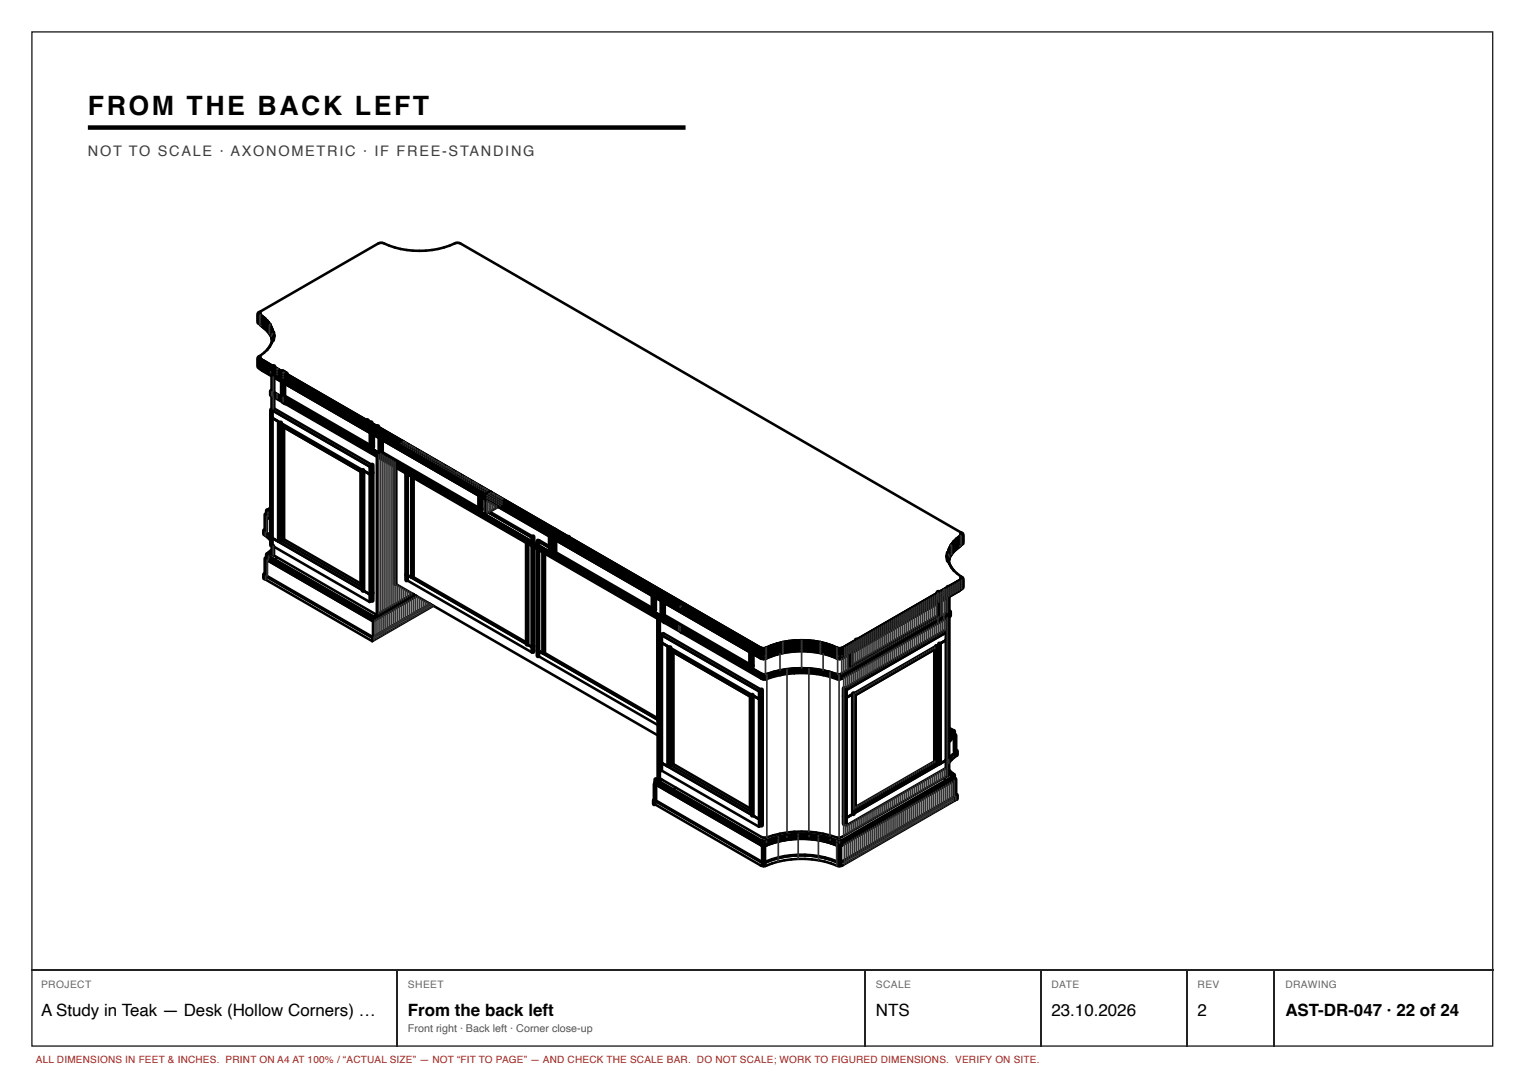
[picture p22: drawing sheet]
<svg xmlns="http://www.w3.org/2000/svg" width="297mm" height="210mm" viewBox="0 0 297 210" stroke-linecap="round" stroke-linejoin="round" font-family="sans-serif">
<defs><g id="words">
<text font-size="5.2" x="17.1" y="22.4">FROM THE BACK LEFT</text>
<g font-size="3.3">
<text x="8" y="197.9">A Study in Teak — Desk (Hollow Corners) …</text>
<text x="79.5" y="197.9">From the back left</text>
<text x="170.7" y="197.9">NTS</text>
<text x="204.9" y="197.9">23.10.2026</text>
<text x="233.4" y="197.9">2</text>
<text x="250.5" y="197.9">AST-DR-047 · 22 of 24</text>
</g>
<text font-size="2.8" fill="#3d3d3d" x="17.1" y="30.3">NOT TO SCALE · AXONOMETRIC · IF FREE-STANDING</text>
<text font-size="2.1" fill="#555" x="79.5" y="201.1">Front right · Back left · Corner close-up</text>
<g font-size="2" fill="#666">
<text x="8" y="192.6">PROJECT</text>
<text x="79.5" y="192.6">SHEET</text>
<text x="170.7" y="192.6">SCALE</text>
<text x="204.9" y="192.6">DATE</text>
<text x="233.4" y="192.6">REV</text>
<text x="250.5" y="192.6">DRAWING</text>
</g>
<text font-size="1.9" fill="#a51d17" x="7" y="207.2">ALL DIMENSIONS IN FEET &amp; INCHES. PRINT ON A4 AT 100% / “ACTUAL SIZE” — NOT “FIT TO PAGE” — AND CHECK THE SCALE BAR. DO NOT SCALE; WORK TO FIGURED DIMENSIONS. VERIFY ON SITE.</text>
</g></defs>
<path d="M6.2 6.2h284.7v197.7h-284.7z" fill="none" stroke="#222" stroke-width=".26"/>
<path d="M17.1 24.9h116.5" fill="none" stroke="#000" stroke-width=".87" stroke-linecap="butt"/>
<g fill="none" stroke="#000" stroke-width=".5">
<path d="M50.4 61.5v.2M50.4 61.9v.2M50.4 61.7v.1M50.4 62.4v.2M50.4 62.1v.2M50.4 62.8v.2M50.4 62.6v.1M50.4 71.5l.1 .2M50.4 70.2l.1 .2M50.4 70.6l.1 .3M50.4 71.1l.1 .3M50.4 61.4v.3"/>
<path d="M50.4 61.8v.3M50.4 62.3v.3M50.4 62.7v.3M50.4 61.7l.2 .1M50.4 61.4a4.9 4.9 0 0 1 2.7 4.8l-.6 1.4M50.4 62.1l.2 .2a5.9 5.9 0 0 1 2.3 2.5M50.4 61.8l.2 .2a5.6 5.6 0 0 1 2.5 3.2M50.4 62.6l1.6 1.3M50.4 62.3l.2 .1a5.8 5.8 0 0 1 2.3 2.6M50.4 63l1.6 1.4M50.4 62.7l.2 .2a5.1 5.1 0 0 1 2.5 3.4M50.5 70.1v.2"/>
<path d="M50.5 70v.3M50.5 70.4v.3M50.5 70.9v.3M50.5 71.4v.3M50.5 70.3l.1 .1M50.5 70l98 56.5M50.5 70.5v.2M50.5 70.7l.3 .4 97.7 56.3M50.5 70.4l98 56.6M50.5 61.5l-.1 .2M50.5 71v.2M50.5 71.2l.1 .1"/>
<path d="M50.5 70.9l98 56.6M50.5 61.9l-.1 .2M50.5 71.7l97.7 56.4M50.5 71.4l98 56.5M50.5 62.4l-.1 .2M50.5 62.8l.1-.1 .1 .2a6.1 6.1 0 0 1 2.2 2.3M50.5 61.2l.1 .2M50.5 69.8l.1 .2M50.6 61.1v.2M50.6 61.4v-.2l.1 .2a5.5 5.5 0 0 1 2.3 2.6l-.4-.7M50.6 61.8v-.1l-.1 .2M50.6 62.3l-.1 .1"/>
<path d="M50.6 61.4l.9 .7M50.6 69.5l-.1 .2M50.6 61.7h.1M50.6 61.8l1.5 1.4M50.6 69.9l-.1 .2M50.6 70.4h.1M50.6 62.1h.1M50.6 70.4v.1M50.6 62.3l.9 .7 1.1 1.3M50.6 70.8v.1M50.6 62.6h.1M50.6 70.8v.2"/>
<path d="M50.6 71.3v.1M50.6 63.1h.1M50.6 63h.1M50.6 71.3h.1M50.6 71.3l-.1 .1M50.6 61.3l.9 .7M50.6 61.4h-.1M50.6 61.8l-.1 .1M50.6 70.8h.1M50.6 62.3h-.1M50.6 60.8l23.4-13.4a2.38 2.38 0 0 1 1.9 .5 17.2 17.2 0 0 0 13-.6l.8 .2 97.5 56.2 .2 .3v.2M50.6 60.8v.5"/>
<path d="M50.6 70v-.2l97.9 56.5M50.6 71.4h.2M50.6 70l97.9 56.5M50.6 61.8l1.4 1.2M50.6 69.5l-.2 .1 .1 .4M50.6 61.3l-.1 .2M50.6 70.4l97.9 56.5M50.6 61.4v.1M50.6 61.8v.1M50.6 70.4l-.1 .1M50.6 71.4l97.9 56.5M50.6 62.3v.1"/>
<path d="M50.6 70.9h-.1M50.6 61.3h.1M50.6 71.6h.1M50.6 60.9l-.1 .1-.1 .4M50.6 70.4l97.9 56.4M50.6 70.4l.2 .1M50.6 61.4h.1M50.6 70.9l97.9 56.4M50.6 69.9h.1M50.6 70.9l.2 .1M50.6 71.3l97.7 56.4M50.7 69.8l-.2 .2"/>
<path d="M50.7 69.9l-.1 .2M50.7 63.2l1.5 1.5 .5 .6M50.7 62.8l-.1 .1M50.7 71.4l-.1 .2M50.7 62.8l1.3 1.1M50.7 71.8v.1M50.7 71.9l97.8 56.5M50.7 61.9l1.3 1.1M50.7 62.3l1.3 1.1M50.7 63.3l1.3 1.1M50.8 61.6h.1M50.8 62.1h.1"/>
<path d="M50.8 71.9l-.2-.1 .1 .1M50.8 70.2h-.1M50.8 61.7h.1M50.8 62v.1M50.8 70.6l-.1 .1M50.8 62.5h.1M50.8 71.1h-.1M50.9 71.9v.1M50.9 70.2h-.1M50.9 70.7h-.1M50.9 62.6h.1M50.9 63v.1"/>
<path d="M50.9 71.6v.1M50.9 61.6h.1M50.9 70.1h.1M50.9 71.1v.1M51 72.1l.1 .2M51 63h-.1M51.1 63.6l.7 .6M51.2 61.8l-.1 .1M51.2 70.4h-.1M51.2 70.4h.1M51.2 62.3h-.1M51.2 70.8l-.1 .1"/>
<path d="M51.2 62.8h-.1M51.2 70.3h.1M51.2 61.9h.1M51.2 71.3v.1M51.3 62.4h-.1M51.3 70.9h-.1M51.3 61.9h.1M51.4 70.3h.1M51.5 62.1a5 5 0 0 1 1.7 2.7l-.2-.2 .2 .3M51.5 62l1.1 1.3M51.5 70.6h-.1M51.5 62.1h-.1"/>
<path d="M51.5 70.5v.1M51.5 62.6h-.1M51.5 63.6l.1 .1M51.5 71.9l.1 .2M51.6 71l-.1 .1M51.6 62.2h-.1M51.6 70.6v.1M51.6 63.1v.1M51.7 62.2h.1M51.7 63.7l.3 .2M51.7 71.6h.1M51.8 62.4l-.1 .1"/>
<path d="M51.9 70.8h-.1M51.9 63h-.1M52 63l.9 1.3M52 63.9a4 4 0 0 1 1.1 2.4M52 64.4l.9 1.3 .2 .7M52 64.1l.5 .5M52 71.3v.1M52.1 63.6v.1M52.1 68.1l-1.5 1.4v.4l.2 .1 97.4 56.3 .9 .1M52.1 63.7v.1M52.1 63.7l.4 .4M52.2 62.8h-.1"/>
<path d="M52.2 72.4v-.1l.1 .1M52.2 71.9h.1M52.2 63.3v.1M52.3 71v.1M52.4 71h.1M52.5 70.9h.1M52.5 63.2h-.1M52.5 71.6h-.1M52.5 63.7a3.8 3.8 0 0 1 .6 2.5M52.5 64.8l.4 .6M52.6 64.1h.1M52.6 72.6h.1"/>
<path d="M52.7 63.9l.1 .2M52.7 72.2h.1M52.7 72.1v.1M52.7 65.1l.5 1.1M52.8 64.6l-.3-.2 .4 .4M52.8 64.4l.2 .1M52.8 71.3h-.1M52.8 63.6l-.1 .1M52.9 64.2l.3 1.4M52.9 64.8l.3 1.4M52.9 64.6l.1 .2M52.9 65l.3 1.1"/>
<path d="M52.9 65.1l.3 .9M52.9 65l.1 .1M52.9 76.4v.1M52.9 76.7l.2 .3 95.5 55.1M52.9 77l.2 .3 95.5 55.1a2.92 2.92 0 0 0 2.1-.5M52.9 79.9l.5-.3 19.1 11-.5 .3zM52.9 64.8h.1M52.9 64.3l.3 .2M52.9 76.5l95.7 55.3M52.9 76.5v.3l.2 .3 95.5 55.1a2.92 2.92 0 0 0 2.1-.5 20.6 20.6 0 0 1 12.6 .5M53 64.8l.3 .3M53 71.8l-.1 .1"/>
<path d="M53 63.9l.2 .8M53 66.8l-1 1.5M53 64.9l.2 1M53 64.8l.2 1M53 65.8l.1 .5M53 64.9l.3 .4M53 66h.1M53 76.2l.3 .3 95.3 55a3 3 0 0 0 2.1-.4 21 21 0 0 1 12.6 .4l.7-.1 20.7-11.9M53 76.7l.1 .1M53 77l.1 .1M53.1 66v.3M53.1 65.2l.2 .3"/>
<path d="M53.1 76.9v.3M53.1 64.9l.1 .8M53.1 65.4l.1 .5M53.1 65.7v.5M53.1 65.8l.1 .4M53.1 65.7l.1 .3M53.1 76.5l95.5 55.1a2.92 2.92 0 0 0 2.1-.4 20.6 20.6 0 0 1 12.3 .4M53.1 76.6v.1M53.1 76.9l.2 .2M53.1 76.7l.2 .1M53.1 76.7v.1M53.2 66.1l-.3-.6 .2 .8"/>
<path d="M53.2 64.7v1.4M53.2 64.6l.1 .7M53.2 66l-.2 .8M53.2 64.7l.1 .8M53.2 65.1l.1 .7M53.2 72.4v.1M53.2 76.1l.1 .2M53.2 75.8l-.2 .4 .3 .2 95.3 55a3 3 0 0 0 2.1-.4 21 21 0 0 1 12.6 .5h.2M53.2 75.7l-.3 .4 .2 .4M53.2 77l.2 .3M53.2 76l-.3 .3 .2 .5 95.5 55.1a2.99 2.99 0 0 0 2.1-.4 20.7 20.7 0 0 1 12.6 .4M53.2 76.1l-.1 .4"/>
<path d="M53.2 76.1l-.2 .3 .1 .2M53.2 72.3v.1M53.2 71.6h.1M53.3 76.3l41.3 23.9M53.3 76.3l-.1 .1M53.3 76.2l-.3 .2M53.3 76.8l-.1 .1M53.3 65.3l-.1 .7M53.3 71.5h.1M53.4 72.1v.1M53.4 76.4l-.2 .2M53.4 76.6v.1"/>
<path d="M53.5 76.5h.1M53.7 71.8v.1M54.8 73.3v.1M54.9 73.4l-.1 .1M54.9 73.4h.1M54.9 73h.1M55 73l-.1 .1M55 73.4h-.1M55 73.1h.1M55 72.5v.1M55 72.4v.1M55 77.2l17.4 10.1"/>
<path d="M55 73.5v.1M55.1 73.5v.1M55.1 73h.1M55.1 72.6h.1M55.1 73.1h.1M55.1 72.5h.1M55.1 77.1h-.1l17.4 10M55.1 77.1l.2-.1 17 9.8M55.1 77.1v-2.5l-.1-.1 17.4 10M55.1 72.5v.1M55.1 72.6v.1M55.1 72.6l.1 .2"/>
<path d="M55.2 72.4v.1M55.2 73.7h.1M55.2 72.7h.1M55.2 73.1v.1M55.2 77.5h.1M55.2 77.6v.1M55.2 77.9v.1M55.2 78.2v.1M55.2 73.2h.1M55.3 72.7v.1M55.9 73.1h.1M55.9 73.5v.1"/>
<path d="M55.9 74v.1M55.9 77.9h.1M55.9 78v.1M55.9 78.3v.1M55.9 78.6v.1M52.1 99.7v.2M52.1 99.9l.8 .8M52.1 99.7l.8 .7M52.1 99.8v.4M52.2 99.9l-.3 .2-.1 .4M52.9 98.9l-.7 .4-.1 .4M52.9 99.2l-.5 .4-.1 .3 .2 .2"/>
<path d="M52.9 99.4l-.7 .4M52.9 99.5l-.7 .4M55.1 83.2l.3-.2 15.1 8.8-.2 .1zM68.6 85.9l-.1 .1M68.7 86h-.1M68.8 85.8h-.1M68.9 85.8l-.1 .1M69 86.2h-.1M69.1 85.6l-.1 .1M69.2 85.7h-.1M69.2 85.5l-.1 .1M69.3 86.3l-.1 .1"/>
<path d="M69.3 86l-.1 .1M69.3 85.6h-.1M69.5 86.2h-.1M69.5 85.9h-.1M69.7 85.8h-.1M69.8 86l-.1 .1M69.9 85.9l-.1 .1M70.3 91.9v21.8M70.6 87.1h-.1M70.7 91.7l1.3 .7M70.8 86.9l-.1 .1M71.1 86.8h-.1"/>
<path d="M71.2 86.7h-.1M71.9 82.2h.1M71.9 82.3v.1M71.9 82.8v.1M71.9 83.2v.1M72 87.9h-.1M72 92.4l-19.1-11 1.3 .7v23.4l.5-.3 16 9.3M72 90.9v26.4M72.1 82.5h.1M72.1 82.9v.1M72.1 83.4h.1M72.2 87.7l-.1 .1"/>
<path d="M72.3 87l.1 .1M72.3 84.5h.1M72.3 88l-.1 .1M72.4 88.1l-.1 .1M72.4 84.5v2.8M72.5 87.6h-.1M72.5 88.2h-.1M72.5 87.9l-.1 .1M72.5 92.1l-.5 .3M72.6 87.5h-.1M72.6 87.2l-.2 .1M72.6 87l-.2 .1"/>
<path d="M72.6 88h-.1M72.8 88l-.1 .1M72.8 87.8h-.1M72.9 87.8l-.1 .1M72.9 87.7h-.1M73 87.7l-.1 .1M73 87.9h-.1M73.1 87.8v.1M73.3 84l-.1 .1M73.4 89v30.8M73.6 88.8l-.2 .1M73.8 88.6l-.1 .1"/>
<path d="M74 88.2l19.6 11.3M74 85.5h.2v2.6M74.1 88.5h-.1M74.2 88.1l-.2-.1 19.6 11.4M74.2 88.1l.2-.1 19.1 11M74.2 88.4l-.1 .1M77.5 86.5h-.1M77.8 86.3l16.8 9.6M78.3 86l-.1 .1M80.1 92.3v.1M80.1 92.6v.1M80.1 92.9v19.6"/>
<path d="M93.5 96.7l.1 .1v2.7M93.5 99.3l.1 .1M93.8 99.4l-.2 .1M93.8 99.2l-.2 .2M93.8 96.4h.1M94 96.5h.1M94.2 96.6h.1M94.2 96.1v.1M94.3 96.6v.1M94.4 96.2v.1M94.4 96.7h.1M94.6 96.8v.1"/>
<path d="M94.6 97.3v2.9M94.6 95.9h.1M94.6 96.4h.1M94.8 96h.1M94.8 96.5h.1M95 95.7h.1M95 96.1v.1M95.1 95.6h.1M95.2 99.9l8.4 4.8M95.2 95.8h.1M95.2 96.2v.1M95.3 95.7h.1"/>
<path d="M95.4 95.9h-.1M95.4 99.7l8.5 4.9-.3 .1M95.6 96h-.1M97.1 98.8l-2.5 1.4M97.5 98.5h.1M97.9 98.3h.1M98.2 97.4h.1M98.2 97.5v.1M98.2 97.9v.1M51.5 104.1l.1 .1M51.5 112.7l.1 .1M51.6 103.6v.6"/>
<path d="M51.6 104.2l1.3 1.4M51.6 103.6l1.3 1.3M51.6 112.1v.7M51.6 112.8l20.9 12.2M51.6 112.1l20.9 12.2M51.8 103.4v.2M51.8 112l.1 .1M51.8 111.5l-.2 .3v.3M51.8 100.5v3.1M51.8 103.6l1.1 1M51.8 100.5l1.1 1M51.8 103l-.2 .2v.4"/>
<path d="M51.9 112.1l20.8 12.1M51.9 109v3.1M51.9 109l20.8 12.1M52 100.3l.1 .2M52 108.8l.1 .2M52.1 100.2v.3M52.1 100.5l.8 .8M52.1 100.2l.8 .8M52.1 108.3l.1 .1M52.1 108.7v.3M52.1 108.7l20.7 12M52.1 108.3v.4"/>
<path d="M52.1 109l20.7 12M52.2 108.2v.2M52.2 108.4l.1 .2M52.2 108.2l20.6 12M52.2 108.4l-.4 .3 .1 .3M52.2 108.2v.1M52.3 108.5l.3 .3 20.4 11.8v-.3M52.3 108.6l20.5 11.8M52.3 100.1l.6 .7M52.9 104.8l19.1 11 .5-.3M52.9 106.3l19.1 11M53.2 108l.2 .3 20 11.5"/>
<path d="M53.2 106.8l-1 .9-.1 .3 .1 .2M53.2 107.3l-.9 .8 .1 .3M53.2 107.3l-1 .9M53.2 107.3l-.9 1M53.3 107.2h-.1M53.3 107.2h.1M53.4 109.8l-.1 .1M53.6 109.4l-.1 .2M53.9 108.6l-.2 .5M55.1 105l15.2 8.7M70.5 113.6l-.2 .1M72.5 117l-.5 .3"/>
<path d="M73.4 119.8l7.1-4-7.7 4.4M77 113.8l51.4 29.6M79.2 113l24.4 14.1M80.1 112.5l.3-.1 22.3 12.9M80.1 112.5l-.9-.5 24.4 14.1M80.7 115.9l-7.9 4.5M80.9 116l-8.1 4.7M84.5 118.1l-12 6.9M103.6 104.7v.8M103.6 105.6v.1M103.6 105.9v.1M103.6 106.1v.2"/>
<path d="M103.6 106.4v20.7M103.8 105.7h-.1M103.9 105.6h.1M105.7 107.1v.1M105.7 107.4v.1M105.7 107.6v19.7M106.5 103.7h-.1M106.7 103.8h-.1M106.8 103.4v.1M107 103.5v.1M107.2 107.5l41.4 23.9a3 3 0 0 0 2.1-.5 21.2 21.2 0 0 1 12.5 .5h.6M107.2 106.5l-2.1-1.2-.3 .1 2.4 1.4"/>
<path d="M107.2 103.2h.1M107.2 103.7h.1M107.4 103.3h.1M107.4 103.8h.1M107.6 103h.1M107.6 103.4v.1M107.7 102.9h.1M107.8 107.7l19.6 11.3M107.8 105l.2 .1v2.5M107.8 103.1h.1M107.8 103.5v.1M108 107.6h-.2l19.6 11.3"/>
<path d="M108 107.6l.2-.1 19.1 11M108 103.2h.1M108.2 103.3h.1M110.8 105.3l22 12.7M127.3 118.8l.1 .1M127.3 116.2l.1 .1v2.7M127.6 118.9l-.2 .1M127.6 118.7l-.2 .2M129 120l17.4 10M129 117.2l.1 .1v2.6M129.1 119.9l-.1-.1 17.4 10M129.1 119.9l.2-.2 17 9.8"/>
<path d="M132.5 118.2l-.1 .1M133.3 117.8h-.1M178.8 118h.1M179 117.9h.1M179 117.7v.1M179.1 117.8h.1M179.2 117.7h.1M179.2 118.2h.1M179.4 118.1h.1M179.5 118l.1 .1M179.6 118.4l.1 .1M179.6 117.9l.1 .1"/>
<path d="M179.8 118.3v.1M179.9 117.3v.1M179.9 118.3h.1M179.9 117.2h.1M180 117.3h.1M180 118.2h.1M180.3 117.6h.1M180.4 117.5h.1M180.7 117.8h.1M180.8 117.7l.1 .1M182.7 115.7v.1M182.7 116.2h.1"/>
<path d="M182.7 116.6h.1M182.8 116.6v.1M182.8 115.4v.1M182.8 115.7h.1M182.8 115.6v.1M182.8 115.7v.1M182.8 115.5v.1M182.8 116.1v.1M182.8 115.6l.1 .1M182.8 115.5h.1M182.9 116h.1M182.9 116.5v.1"/>
<path d="M182.9 116v.1M182.9 116.6h.1M182.9 115.6h.1M182.9 115.4h.1M182.9 115.5h.1M183 115.5v.1M183 116v.1M183 116.4h.1M183 116.4v.1M183 116.5h.1M183 116h.1M183.1 116.4v.1"/>
<path d="M183.1 120l.1-.1-17.5 10.1M183.1 120l-.2-.1-17 9.8M183.2 116.4h.1M183.2 117.3l-.1 .1v2.6M184.2 114.8l.1 .1M184.4 119.5h.1M184.5 115.1l.1 .1M184.5 119.4l.1 .1M184.5 119.6l.1 .1M184.6 119.5l.1 .1M184.7 119.5l-20.7 11.9-.5 .1M184.7 108.4l.1 .7"/>
<path d="M184.7 119.3v.1M184.7 114.6h.1M184.7 119.2l.2 .3M184.7 119.8v.1M184.7 109l.6 1.4 .6 .9M184.7 115.4h.1M184.8 109.1l.2 .7M184.8 119a.46 .46 0 0 1 .2 .7l-21.2 12.2M184.8 109l-.1 .1M184.8 119.2l-.3 .2-20.7 12M184.8 115.4v.1M184.8 118.8l.1 .4-.2 .3"/>
<path d="M184.8 118.7a.46 .46 0 0 1 .2 .7l-.2 .1M184.8 119.1l.1 .1M184.8 119.1l.1 .2M184.8 119.4v.1M184.8 119.7l.1 .1M184.8 119.9l-20.8 12.1-.7 .1M184.8 119.5l-21 12.1M184.8 120l-20.7 12-.5 .1M184.9 107.9l-.2 .8M184.9 108.4l-.2 .5M184.9 108.7l-.1 .5M184.9 108.8l-.1 .4"/>
<path d="M184.9 108.7l-.2 .3M184.9 119.2v.3l-.2-.2M184.9 109h.1M184.9 108.2l-.2 .3M184.9 107.7l-.2 .2M184.9 107.6l-.2 .2M184.9 119.2l-.1 .2M184.9 119.9l-.1 .3M184.9 119.7l-.1 .2M184.9 119.4l-.2 .4-20.7 11.9-.5 .1M184.9 119.7v.1M185 107.9l-.3 .4v.7"/>
<path d="M185 106.9l-.3 1.5M185 107l-.3 1.4M185 107.4l-.3 1.2M185 107.9l-.3 1M185 107.8l-.3 .3M185 107.8h.1M185 114.8v.1M185 107.3l-.2 .2M185 119.6l-20.9 12.1-.5 .1M185 119.6l.1 .2-.3 .3-20.7 12-.8 .1M185.1 108.3l-.1 .1M185.1 115.6l-21 12.1"/>
<path d="M185.1 107.2l-.4 1.6M185.1 107.6l-.4 1.2M185.1 108.3l-.3 1 .1-.3M185.1 108l-.3 1.1 .3-.6M185.1 108.1l-.1 .2M185.1 108.4l-.3 .9 .2-.5M185.1 108.5l-.3 .8M185.1 108l-.1 .1M185.1 119.4l-.1 .2M185.1 119.7l-.3 .3M185.1 120l-.3 .3-21 12.1a2.96 2.96 0 0 1-2-.5M185.1 114.2v.1"/>
<path d="M185.1 106.6l.2 .1M185.1 114.3l.1 .1M185.2 107.4l-.2 .2M185.3 115.1v.1M185.3 107l-.1 .2M185.3 115.6h.1M185.3 107.1h.1M185.4 107.1l-.3 .7-.3 1.4M185.4 107.8l-.3 .5M185.5 114.6h.1M185.5 113.9v.1M185.5 106.2h.1"/>
<path d="M185.6 114l.1 .1M185.7 114.8h.1M185.7 106.4h.1M185.8 114.9h.1M185.8 105.8h.1M185.8 115.4v-.1l-21.7 12.5M185.8 111.1l1.6 1.4M185.8 106.7l-.4 .5M185.8 106.7v.1M185.9 106.6l-.1 .1M185.9 114.3l.1 .1M185.9 106.5l-.5 .6"/>
<path d="M185.9 107.4l-.5 .6-.5 1.4M185.9 107.1l-.5 .5M186 113.7h.1M186.1 106h.1M186.1 113.8l.1 .1M186.1 105.4l.1 .1M186.2 114.6h.1M186.3 113.6h.1M186.3 113.6l.1 .1M186.3 106.2h.1M186.4 105.2v.1M186.4 106.6v.1"/>
<path d="M186.4 113.5h.1M186.4 114l.1 .1M186.4 114.9l-.1 .2M186.4 105.6h.1M186.4 113.6h.1M186.4 105.1l.1 .1M186.5 105.1a4.8 4.8 0 0 0-1.8 3.4M186.5 113.6h.1M186.6 113.3h.1M186.6 104.9h.1M186.7 113.9h.1M186.7 105.4h.1"/>
<path d="M186.7 104.8h.1M186.7 104.9h.1M186.7 114.3l.1 .1M186.8 105.8h.1M186.8 113.4h.1M186.8 104.9h.1M186.8 113.8v.1M186.8 105.3l.1 .1M186.9 106.7l-.7 .5M187 104.6h.1M187 113.1v.1M187 115.1l-22.8 13.2"/>
<path d="M187 114.2h.1M187 105.6h.1M187 114.6v.1M187 106l.1 .1M187.1 104.5v.1M187.1 104.6l.1 .1M187.1 113.7h.1M187.1 105.1l.1 .1M187.1 113.2h.1M187.1 114.9h.1M187.1 104.6h.1M187.1 113.6l.1 .1"/>
<path d="M187.1 105l.1 .1M187.1 114.1h.1M187.1 105.5h.1M187.2 113.1l-23.2 13.4M187.2 113.6l-23.2 13.3M187.2 104.6h.1M187.2 114.1l-23.2 13.3M187.2 105.5v.1M187.2 104.9l-1.3 1.1M187.2 105.4l-1.3 1M187.2 105.8l-1.3 1.1 .3-.2M187.2 106.3l-1.3 1.1"/>
<path d="M187.2 114.9l-23 13.4M187.2 105.8h.1M187.2 114.8v.1M187.3 106.2v.1M187.3 114.4v.2M187.3 106.3l-1.6 1.4-.4 .6M187.3 105.8v.1M187.3 103.9l.2 .1v.4M187.3 113.4l-23.1 13.3-.5 .2M187.3 113.4l-.1 .1M187.3 112.9l.1 .1M187.3 113.9l-23.1 13.3"/>
<path d="M187.3 104.3h.1M187.3 114.3l-.1 .1M187.3 114.8l-23.1 13.3M187.3 112.9l.1 .2M187.3 114.8l-.1 .1M187.3 113v-.2l-23.3 13.5M187.3 113.4v.1M187.3 113.8l.1 .2zM187.3 114.4h.1M187.3 113l-.1 .1M187.3 112.5l.2 .3v.2M187.3 104.3l.1 .2"/>
<path d="M187.3 113.5l-.1 .1M187.3 113h.1M187.3 104.4l.1 .1M187.3 105.3l-1.4 1.2M187.3 113.9l-.1 .2M187.3 113.4l.1 .1M187.3 105.7a5.9 5.9 0 0 0-2.2 2.6M187.3 114.4l-23.3 13.4M187.3 105.3l.1 .1M187.3 113.9l.1 .1M187.3 105.7l.1 .2M187.4 112.5l-.1 .4-.1 .2-23 13.2-.8 .1"/>
<path d="M187.4 104.2v.2M187.4 104.7v.2zM187.4 105.2v.1M187.4 105.7h.1M187.4 104.2l-.2 .2a5.3 5.3 0 0 0-2.2 2.6M187.4 104.3l-.2 .1a5.8 5.8 0 0 0-2.2 2.6M187.4 112.6l-.1 .4M187.4 104.4l-.9 .7M187.4 104.7h-.1M187.4 104.8l-.2 .2a5.7 5.7 0 0 0-2.1 2.3M187.4 113v.1M187.4 104.4h.1"/>
<path d="M187.4 105.1v.3M187.4 113.5h.1M187.4 104.8v.1M187.4 105.3l-.2 .1a5.8 5.8 0 0 0-2.1 2.4l.3-.4-.2 .2M187.4 105.7h-.1M187.4 105.6h-.1M187.4 105.7l-.2 .2a5.8 5.8 0 0 0-2.1 2.4M187.4 105.3v.1M187.4 106.1h-.1M187.4 106l-.1 .1M187.4 113.4l-.1 .1M187.4 104.8h.1"/>
<path d="M187.4 113.8l-.1 .1M187.4 114.3l-.1 .1M187.4 104.1v.3M187.5 113.3l-.2 .1M187.5 113l-23.5 13.5M187.5 113v.3M187.5 113.5v.2M187.5 113.9v.3M187.5 114.4v.3M187.5 113.1h.1M187.5 113.7l-.2 .2M187.5 113.5l-23.5 13.5"/>
<path d="M187.5 104.5v.3M187.5 114.2l-23.3 13.5-.5 .1M187.5 113.9l-23.5 13.6M187.5 104.9v.4M187.5 113.5v.1M187.5 114.7l-.2 .1M187.5 114.4l-23.6 13.5M187.5 105.4v.3M187.5 114h.1M187.5 104.4v.3M187.5 104.8v.3M187.5 105.3v.3"/>
<path d="M187.5 105.7v.3M187.5 104.7a5.1 5.1 0 0 0-2.7 4.6M187.5 104.4a5 5 0 0 0-2.6 4.8l.5 1.4M187.5 104.8l-.2 .2a5.5 5.5 0 0 0-2.4 3.2M187.5 105.1l-.2 .2M187.5 105.3l-.2 .1a5.9 5.9 0 0 0-2.2 2.6M187.5 105.6l-.2 .1M187.5 105.7l-.2 .2a5.8 5.8 0 0 0-2.5 3.3M187.5 106l-1.6 1.4M187.5 113.2v.3M187.5 113.6v.3M187.5 114.1v.3"/>
<path d="M187.5 113.1v.2M187.5 104.5v.2M187.5 113.6v.1M187.5 104.9v.2M187.5 114v.2M187.5 105.4v.2M187.5 114.5v.2M187.5 105.9v.1M72.5 124.3v.7M72.7 121.1v3.1M72.7 124.2l11.2-6.5-11.4 6.6M72.8 120.7v.3"/>
<path d="M72.8 121l8.4-4.8-8.5 4.9M72.8 120.2v.2M102.7 125.6l.9 .5M103.9 127l-.3 .1M103.9 125.9l-.3 .2M104.8 127.8l23.6 13.6M105.7 127.3l-.9-.5 23.5 13.5M105.7 127.3l.3-.2 22.3 13M128.5 120.5l-.1 .1M128.8 120.4h-.1M128.8 125.2l19.1 11 .5-.3M128.8 123.7l.5-.3 19.1 11-.5 .3z"/>
<path d="M129 120.2l-.1 .1M129.1 120.2h.1M129.2 120.2v.1M129.2 120.4v.1M129.2 120.6v.2M129.2 120.9v.1M129.4 120.5h-.1M129.5 120.4h.1M130.1 125.9v23.4l.5-.3 16 9.3M131 127l.3-.2 15.1 8.8-.2 .1zM132 121.8v.1M132 121.9v.1"/>
<path d="M132 122.2v.1M132 122.5v.1M146.2 135.7v21.8M146.3 127.2l.1 .1v2.7M146.3 129.8h.1M146.6 129.9l-.2 .1M146.6 129.7l-.2 .1M147.9 134.7v26.4M148.2 126.7l.3 .1M148.2 126.6v.1M148.2 127.2l.3 .1M148.2 127.1h.1"/>
<path d="M148.2 127.6l.3 .2M148.2 127.6h.1M148.2 128.1l.6 .2M148.2 128h.1M148.2 127.7l.3 .1M148.2 128.1l.3 .1M148.2 128.1h.1M148.4 131.6h.1M148.4 131.7l.2 .1M148.4 132l.2 .1M148.4 131.9h.1M148.4 132.2h.1"/>
<path d="M148.4 132.1v.1M148.5 126.3v.2M148.5 126.5v.4M148.5 127v.4M148.5 127.5v.3M148.5 127.9v.5M148.5 126.3h.3M148.5 126.5h.3M148.5 126.8l.3 .1M148.5 126.5l.3 .1M148.5 126.9l.3 .1M148.5 127.3h.6"/>
<path d="M148.5 127h.3M148.5 127.4h.3M148.5 127.8h.6M148.5 127.5h.3M148.5 127.9l.3 .1M148.5 128.2l.3 .1M148.5 128.4h.6M148.5 128.2h.1M148.5 128.4h.3M148.5 127.9l.6 .1M148.5 127.9h.1M148.6 131.7h.1"/>
<path d="M148.6 132.1h.6M148.6 132h.1M148.6 132.2h.1M148.6 132.3h.1M148.6 132.2v.1M148.8 126.3v.2M148.8 126.6v.4M148.8 127v.4M148.8 127.5v.4h.3M148.8 128v.4M148.8 128.3h.1M148.8 128v.1"/>
<path d="M148.9 131.8h.1M148.9 131.7h.1M148.9 132.1h.1M148.9 132h.1M148.9 132.4h.1M148.9 132.3h.1M149.1 126.3h-.3M149.1 126.3v.2M149.1 126.6v.3M149.1 127v.4M149.1 127.5v.4M149.1 127.9v.5"/>
<path d="M149.1 126.3a17.3 17.3 0 0 1 14.3 0M149.1 126.5h-.3M149.1 126.5a17.3 17.3 0 0 1 14.3 0M149.1 126.6h-.3M149.1 126.6a17.1 17.1 0 0 1 14.3 0M149.1 126.9l-.3 .1M149.1 126.9a17.3 17.3 0 0 1 14.3 0M149.1 127h-.3M149.1 127a17.1 17.1 0 0 1 14.3 0M149.1 127.4h-.3M149.1 127.4a17.4 17.4 0 0 1 14.3 0M149.1 127.8h-.3h.3"/>
<path d="M149.1 127.5h-.3M149.1 127.5a17.1 17.1 0 0 1 14.3 0M149.1 127.9a17.3 17.3 0 0 1 14.3 0M149.1 127.9l-.3 .1M149.1 127.9a17.1 17.1 0 0 1 14.3 0M149.1 128h.1M149.1 128.3h.1M149.1 128.4h-.3M149.2 132.3h.1M149.3 126.8l-.5 .1M149.3 128.3a17.6 17.6 0 0 1 14.1 .1M149.3 128.2h.1"/>
<path d="M149.3 128h.1M149.4 131.7l-.5 .1M149.4 131.7h.1M149.4 132l-.2 .1M149.4 131.9h.1M149.4 132h.1M149.4 132.2h.1M149.4 132.3h.1M149.4 131.8h-.8M149.4 131.6v.1M149.6 127.7l-1.1 .1M150.3 126.3l-1 .5"/>
<path d="M150.3 126.8l-1.2 .5M150.3 127.2l-1.2 .6M150.3 127.7l-1.5 .6M150.3 127.4l-1 .3M150.3 127.7h.1M150.7 131.8h.1M150.7 131.2h.1M150.7 131.6h.1M150.7 131.5h.1M150.7 131.9h.1M150.7 131.3h.1M151.4 126.3h.1"/>
<path d="M151.4 126.8h.1M151.4 127.3h.1M151.4 125.5l-2.3 .9M151.4 125.9h.1M151.4 127.3l-1.1 .4M151.4 127.4h.1M152 131l-2.6 .7M152 131l-1.3 .3M152 131.3l-2.6 .7M152 131.5h.1M152 131.3l-2.6 .8M152.5 127l-2.2 .7"/>
<path d="M152.5 127.1l-1.1 .2M152.5 127h.1M153.4 130.8l-1.4 .2M153.4 131.3h.1M153.4 130.7h.1M153.4 131h.1M153.4 130.8a21.8 21.8 0 0 1 7 .2M153.4 131.1l-1.4 .2M153.7 125l-2.3 .5M153.7 125.4l-3.4 .9M153.7 125.4a18.4 18.4 0 0 1 5 0M153.7 125.5l-3.4 .8"/>
<path d="M153.7 125.5a18.4 18.4 0 0 1 5 0M153.7 126.4l-3.4 .8M153.7 126.4a18.4 18.4 0 0 1 5 0M153.7 126.4l-3.4 .9M153.7 126.8l-1.2 .2M153.7 126.8h.1M153.7 126.9h.1M154.8 130.6l-1.4 .2M154.8 130.6a21 21 0 0 1 5.7 .4M154.8 130.6h.1M154.8 130.5h.1M154.8 130.9h.1"/>
<path d="M154.8 130.8h.1M154.8 131.2h.1M154.8 131.1h.1M155 125.8a15.3 15.3 0 0 0-4.7 1M155 125.8h2.5M155 125.8a16 16 0 0 0-4.7 1M156.2 124.9l-2.5 .1M156.2 124.9l2.5 .1M156.2 126.7h-1.2l-2.5 .4M156.2 126.7l3.7 .3M156.2 126.7h-1.2M156.2 126.7l3.7 .4"/>
<path d="M156.2 130.9l-2.8 .2-1.4 .2M156.2 130.9h-1.4M156.2 130.9l4.2 .4M157.5 125.8l3.5 .6M157.6 131.1h.1M157.7 130.9l2.8 .4M158.7 125l2.3 .5M158.7 125.4l3.4 .9M158.7 125.5l3.4 .8M158.7 126.4l3.4 .9M158.7 126.8h.1M159.1 131.3h.1"/>
<path d="M159.1 130.7h.1M159.1 131h.1M159.9 127.1h.1M159.9 126.6l2.2 .6M159.9 127l1.1 .3M160.4 131.5h.1M160.4 131.6h.1M160.4 131.3h.1M160.4 131h.1M160.4 130.9h.1M160.4 131.2h.1M160.5 131l1.3 .3"/>
<path d="M160.5 131.3l2.8 .8M160.5 131.6a21.3 21.3 0 0 0-9.8 .3M160.5 131.6l1.3 .3M161 127.4h.1M161 127.3h.1M161 125.5l2.4 .9M161 125.9h.1M161 126.4l2.4 .9M161 127.3l1.1 .4M161.7 131.4l1.6 .4M161.7 131.8h.1M161.7 131.2h.1"/>
<path d="M161.7 131.3h.1M161.7 131.6h.1M161.7 131.5h.1M161.7 131.9h.1M161.8 131.3l1.2 .4M162.1 126.2h.1M162.1 126.7h.1M162.1 127.2h.1M162.1 127.6h.1M162.1 127.7h.1M162.1 126.3l1 .5M162.1 127.2l1 .5"/>
<path d="M162.1 127.7l1.6 .6M162.1 127.4l1 .3M162.5 131.9h-.1M162.7 132h-.1M162.8 131.7l-.1 .1M162.9 127.7l.8 .2M163 131.7h.1M163 131.6v.1M163 131.9h.1M163 132h.1M163 132.1h.3M163 132.2h.1"/>
<path d="M163 132.3h.1M163 131.6h.3M163.1 131.8h-.2M163.1 132.1h-.2M163.1 128.2h.1M163.1 128h.1M163.1 126.8l.6 .1M163.1 127.7l.6 .1M163.1 127.7l.3 .1M163.1 131.5l-.1 .1M163.2 132.3h.1M163.3 131.7h.1"/>
<path d="M163.3 131.8h.1M163.3 131.8h.2M163.3 132h.1M163.3 132.1h.1M163.3 132.3h.1M163.3 131.8h.3M163.3 132.1h.3M163.3 131.4l-.1 .1M163.3 128h.1M163.3 128.3h.1M163.4 126.3v.2M163.4 126.3h.3"/>
<path d="M163.4 126.5h.3M163.4 126.9l.3 .1M163.4 127.4h.3M163.4 127.8h.3M163.4 127.9h.3M163.4 128.4h.3M163.4 126.6v.3M163.4 127v.4M163.4 127.5v.4M163.4 127.9v.5M163.4 126.6h.3M163.4 127h.3"/>
<path d="M163.4 127.5h.3M163.4 127.9l.3 .1M163.5 131.5l-.2 .2M163.5 131.8l-.2 .1M163.5 132.1l-.2 .1M163.5 132.3h.1M163.5 131.8h.1M163.5 131.7h.1M163.5 132h.1M163.5 132.4h.1M163.6 132.1h-.1M163.7 126.3v.2"/>
<path d="M163.7 126.6v.4M163.7 127v.4M163.7 127.5v.4M163.7 128v.4M163.7 128l.3-.1v.5M163.7 128.3h-.1M163.7 128l-.1 .1M163.7 127.8h-.3M163.8 131.7h.1M163.8 132h.1M163.8 132.2h.1M163.8 132.3h.1"/>
<path d="M163.8 131.4l-.3 .1M163.8 131.9h-.5M163.9 127.9l-.5 .1M163.9 127.9h.1M164 126.3h-.3M164 126.3v.2M164 126.5h-.3M164 126.8h.1M164 126.9l-.3 .1M164 127.3h-.6M164 127.2h.1M164 127.4h-.3"/>
<path d="M164 127.7h.1M164 127.8l-.3 .1M164 128.1h.1M164 128.4a2.42 2.42 0 0 1-1.9-.5 17.1 17.1 0 0 0-13 .5M164 128.4h-.3M164 126.5v.4M164 127v.4M164 127.5v.3M164 126.5l-.3 .1M164 127h-.3M164 127.5h-.3M164 131.6h.1"/>
<path d="M164 132.2h.1M164.1 131.5l-.8 .1M164.1 131.6h-.1M164.1 131.9h-.1M164.1 132.1l-.1 .1M164.2 126.6v.1M164.2 128.1h.1M164.2 127.2l-.2 .1M164.2 128.1l-.5 .2M164.2 128.3l-.2 .1M164.5 135.7l.5 .2M164.5 134.2l19.5-11.3 .5 .3-19.5 11.2z"/>
<path d="M165 134.4v26.4M165 135.9l19.5-11.2-1.3 .7v23.4M165 130.7h.1M165.1 130.9h.1M165.2 130.8h.1M165.3 131.1l-1.5 .8M165.3 131h.1M165.4 130.5v.1M165.4 130.9l.1 .1M165.4 131.2h.1M165.5 130.6h.1M165.5 130.1l.2 .1"/>
<path d="M165.5 129.9l.2 .1M165.6 131.1l.1 .1M165.7 131.1h.1M165.7 130.7l.1 .1M165.9 127.3l-.2 .1v2.8M165.9 129.9l-.2 .1M166 130.9h.1M166.3 135.2l-1.3 .7M166.4 135.3h-.1l16.8-9.7-.3 .1v22.9M166.5 135.3l15.6-9 .2 .2-15.5 9zM166.8 135.5v21.7M167.1 124.7h.1"/>
<path d="M167.1 124.8h.1M167.1 125.2v.1M167.1 125.7h.1M167.1 129.5v.1M167.1 129.7v.1M167.1 130v.1M167.1 130.3v.1M170 123h.1M170 123l.1 .1M170.1 122.9h.1M170.2 122.9l.1 .1M170.3 122.9h.1"/>
<path d="M170.4 123.3h.1M170.5 122.8h.1M170.6 123.2h.1M170.7 123.1h.1M170.8 123.5h.1M170.9 123v.1M171 123.4h.1M171.1 122.4l.1 .1M171.1 123.3l.1 .1M171.2 122.3l.1 .1M171.3 123.2v.1M171.5 122.7h.1"/>
<path d="M171.6 122.6h.1M171.9 122.9h.1M172 122.8h.1M174.2 125.4l.1 .1M174.3 125.5h.1M174.3 125.3l.1 .1M174.5 125.4l.1 .1M174.5 125.3h.1M174.6 125.6l.1 .1M174.6 125.3l.1 .1M174.6 125.2h.1M174.7 125.5l.1 .1"/>
<path d="M174.7 125.3h.1M174.8 125.8h.1M174.8 125.5h.1M175 125.7h.1M175 125.4h.1M175.1 125.6l.1 .1M175.2 124.8l.1 .1M175.2 125.5l.1 .1M175.3 124.9l.1 .1M175.4 124.7v.1M175.5 124.8l.1 .1M175.6 125l.1 .1"/>
<path d="M175.7 125h.1M175.8 125.2h.1M176 125.1l.1 .1M183.2 120.1l-17.5 10.1M184.8 120l-.3 .3M184.9 120v.1M127.5 156.7l21 12M127.8 152.1l20.7 12M128.2 152.5l-.2 .1M128.6 151.7l-.6 .3M128.8 150.1l19.1 11M128.8 148.6l19.1 11 .5-.3"/>
<path d="M128.8 151.8l-.6 .4M129.1 152l-.6 .3M130.4 154.3l-.1 .1M130.8 154.1h-.1M131 148.8l15.2 8.7M131.8 153.5l-.6 .4M146.4 157.4l-.2 .1M164.5 159.1l.5 .2M166.3 158.6l-1.3 .7M166.5 157.1l.3 .1M182.3 148.3l-15.5 8.9M182.8 148.6l.3-.2-16.8 9.7h.1"/>
<path d="M182.8 148.6l-.3-.2-16.1 9.3M183.2 148.8l-.1-.1-16.8 9.7M183.2 148.8l1.3-.7-19.5 11.2M184.1 151.6l.1 .5M184.4 152.4v.2M184.5 149.6l-19.5 11.2M184.6 152.8v.1M184.7 150.2h.1M184.7 148v.1M184.7 144.9v.1M184.7 144.1h.1M184.7 143.8h.1"/>
<path d="M184.8 151l-.3 .3-20.7 11.9a2.77 2.77 0 0 1-2.1-.4 20.9 20.9 0 0 0-12.5 .5l-.8-.2-20-11.5-.6 .3 20.7 11.9M184.8 142.6l-.1 .1M184.8 149.8l1 1.1v.3M184.8 141.7l1 .6v.4M184.8 142.1l.7 .5 .1 .3-.1 .2M184.8 142.2l.9 .6M184.8 150.3l.9 1M184.8 142.3l.9 .6M185 150.6l-.2-.3 1 1M185.5 150.9l.1 .2-.1 .3M185.6 151.6l-21.7 12.5M185.6 143.1l-.8 .9"/>
<path d="M185.6 151.6l-.2 .3-21.5 12.3a2.89 2.89 0 0 1-2.1-.4 20 20 0 0 0-12.7 .5l-.8-.2-20.4-11.7h-.1l20.7 12M185.7 142.8l-.9 1 .2-.3M185.8 151.2v.2M185.8 151.4l-.2 .2M185.8 151.2l-21.9 12.6M185.8 151.4l.3 .3v.3M185.8 142.9l.3 .2v.4M185.8 142.7v.2M185.8 151.7v.3M185.8 142.9l-1 1.1M185.8 142.7l-.1 .1M185.8 152l-21.9 12.7"/>
<path d="M185.8 151.7l-21.9 12.7M185.8 151.3v.4M185.8 142.9l.1 .3M185.9 151.3l-.1 .1M185.9 142.7l-.1 .2M185.9 143.5l-1.1 1.1M185.9 143.2l-1.1 1.1M185.9 143.2v.3M185.9 151.9l-.1 .1M185.9 143.3v.2M186.1 155.1l-22.2 12.8M186.1 152l-22.2 12.8"/>
<path d="M186.1 152v3.1M186.1 146.6l-1.3 1.3M186.1 143.5l-1.3 1.3M186.1 143.5v3.1M186.1 146l.2 .2 .1 .4M186.1 155v.1M186.1 146.4v.2M186.1 154.6a.4 .4 0 0 1 .2 .5M186.3 155.1v.7M186.3 155.8l-22.4 12.9M186.3 155.1l-22.4 13M186.4 146.6v.6"/>
<path d="M186.4 147.2l-1.6 1.7M186.4 146.6l-1.6 1.6M186.4 155.7l-.1 .1M186.4 147.1v.1M148.3 163.8h.1M148.4 160.8l-.5 .3M148.5 168.1v.6M148.5 168.7l.3 .1M148.5 168.1h.3M148.5 167.9l-20.8-12-.2 .1 21 12.1M148.5 164.8v3.1M148.5 167.9h.3"/>
<path d="M148.5 164.8l.3 .1M148.5 163.8v.3M148.5 164.4v.3M148.5 164.1h.3M148.5 163.8l.3 .1M148.5 163.9h.1M148.5 164.7l-20.7-12-.1 .1 20.8 12M148.5 164.7h.3M148.5 164.4h.3M148.8 168.1v.7M148.8 164.9v3M148.8 163.9v.2"/>
<path d="M148.8 164.4v.3M148.8 164h.1M149.1 168.1v.7M149.1 168.8h-.3M149.1 168.1h-.3M149.1 168.8a18.7 18.7 0 0 1 14.2 0M149.1 168.1a18.7 18.7 0 0 1 14.2 0M149.1 164.4v.3M149.1 164.8v3.1M149.1 164.7h-.3M149.1 164.4h-.3M149.1 164.7a19.5 19.5 0 0 1 14.2 0"/>
<path d="M149.1 164.4a19.5 19.5 0 0 1 14.2 0M149.1 167.9h-.3M149.1 164.8l-.3 .1M149.1 167.9a19.1 19.1 0 0 1 14.2 0M149.1 164.8a19.1 19.1 0 0 1 14.2 0M149.1 164.1h-.3M149.1 163.9h-.3M149.1 163.9v.2M149.1 164.1a19.5 19.5 0 0 1 14.2 0M149.1 163.9a19.7 19.7 0 0 1 14.2 0M163 163.9h.1M163.3 164h.1"/>
<path d="M163.3 163.9v.2M163.3 164.4v.3M163.3 164.1h.3M163.3 163.9h.3M163.3 164.7h.3M163.3 164.4h.3M163.3 164.8v3.1M163.3 168.1v.7M163.3 167.9h.3M163.3 164.8l.3 .1M163.3 168.8h.3M163.3 168.1h.3"/>
<path d="M163.6 164h.1M163.6 163.9v.2M163.6 164.4v.3M163.6 164.9v3M163.6 168.1v.7M163.9 163.9h.1M163.9 163.8v.3M163.9 164.1h-.3M163.9 163.8l-.3 .1M163.9 164.4v.3M163.9 164.7h-.3M163.9 164.4h-.3"/>
<path d="M163.9 167.9h-.3M163.9 164.8l-.3 .1M163.9 164.8v3.1M163.9 168.1v.6M163.9 168.7l-.3 .1M163.9 168.1h-.3M164.1 163.8h.1M164.5 160.5l.5 .3"/>
</g>
<g fill="#000">
<circle cx="50.7" cy="71.4" r=".25"/>
<circle cx="50.9" cy="61.6" r=".25"/>
<circle cx="50.9" cy="70.1" r=".25"/>
<circle cx="51" cy="61.6" r=".25"/>
<circle cx="51.1" cy="62.8" r=".25"/>
<circle cx="51.2" cy="61.8" r=".25"/>
<circle cx="51.3" cy="61.9" r=".25"/>
<circle cx="51.3" cy="70.3" r=".25"/>
<circle cx="51.6" cy="70.5" r=".25"/>
<circle cx="51.6" cy="62.1" r=".25"/>
<circle cx="51.7" cy="70.6" r=".25"/>
<circle cx="51.7" cy="71.6" r=".25"/>
<circle cx="51.9" cy="62.4" r=".25"/>
<circle cx="51.9" cy="70.7" r=".25"/>
<circle cx="52.2" cy="62.8" r=".25"/>
<circle cx="52.2" cy="71.8" r=".25"/>
<circle cx="52.5" cy="63.2" r=".25"/>
<circle cx="52.9" cy="71.2" r=".25"/>
<circle cx="53.2" cy="71.4" r=".47"/>
<circle cx="53.8" cy="71.8" r=".25"/>
<circle cx="55" cy="72.5" r=".25"/>
<circle cx="55.1" cy="73" r=".25"/>
<circle cx="55.1" cy="72.5" r=".25"/>
<circle cx="55.1" cy="72.6" r=".25"/>
<circle cx="55.2" cy="72.7" r=".25"/>
<circle cx="55.2" cy="72.6" r=".25"/>
<circle cx="55.2" cy="72.6" r=".47"/>
<circle cx="55.4" cy="72.7" r=".47"/>
<circle cx="55.6" cy="72.8" r=".47"/>
<circle cx="55.9" cy="73" r=".25"/>
<circle cx="71.4" cy="82" r=".47"/>
<circle cx="72.1" cy="82.4" r=".47"/>
<circle cx="72.1" cy="82.4" r=".25"/>
<circle cx="73.4" cy="83.1" r=".47"/>
<circle cx="78.4" cy="86" r=".25"/>
<circle cx="94.3" cy="96.5" r=".25"/>
<circle cx="95.5" cy="95.8" r=".25"/>
<circle cx="95.7" cy="96" r=".25"/>
<circle cx="106.9" cy="103.8" r=".47"/>
<circle cx="107.9" cy="103" r=".25"/>
<circle cx="108.1" cy="103.1" r=".25"/>
<circle cx="108.3" cy="103.3" r=".25"/>
<circle cx="133.4" cy="117.7" r=".25"/>
<circle cx="178.7" cy="117.9" r=".25"/>
<circle cx="178.9" cy="117.8" r=".25"/>
<circle cx="179.8" cy="117.3" r=".25"/>
<circle cx="182.7" cy="115.8" r=".25"/>
<circle cx="182.7" cy="115.6" r=".25"/>
<circle cx="182.8" cy="115.6" r=".25"/>
<circle cx="182.8" cy="115.5" r=".25"/>
<circle cx="182.9" cy="115.5" r=".25"/>
<circle cx="183" cy="115.5" r=".25"/>
<circle cx="184.2" cy="114.8" r=".25"/>
<circle cx="184.6" cy="114.5" r=".25"/>
<circle cx="184.7" cy="119.9" r=".25"/>
<circle cx="184.8" cy="114.4" r=".47"/>
<circle cx="185.4" cy="106.2" r=".25"/>
<circle cx="185.5" cy="114" r=".25"/>
<circle cx="185.7" cy="105.8" r=".25"/>
<circle cx="186.1" cy="105.4" r=".25"/>
<circle cx="186.2" cy="114.6" r=".25"/>
<circle cx="186.3" cy="105.2" r=".25"/>
<circle cx="186.4" cy="105.1" r=".25"/>
<circle cx="186.7" cy="113.3" r=".25"/>
<circle cx="186.7" cy="104.9" r=".25"/>
<circle cx="186.8" cy="105.8" r=".25"/>
<circle cx="187" cy="106" r=".25"/>
<circle cx="187" cy="104.6" r=".25"/>
<circle cx="187" cy="113.1" r=".25"/>
<circle cx="187.1" cy="113.1" r=".25"/>
<circle cx="187.3" cy="112.9" r=".25"/>
<circle cx="187.3" cy="104.3" r=".25"/>
<circle cx="187.4" cy="113.8" r=".25"/>
<circle cx="148.5" cy="127.2" r=".25"/>
<circle cx="148.5" cy="128.1" r=".25"/>
<circle cx="148.5" cy="126.8" r=".25"/>
<circle cx="148.5" cy="127.7" r=".25"/>
<circle cx="148.5" cy="128.2" r=".25"/>
<circle cx="149.1" cy="128.2" r=".25"/>
<circle cx="149.2" cy="132.3" r=".25"/>
<circle cx="149.2" cy="131.8" r=".25"/>
<circle cx="149.2" cy="131.7" r=".25"/>
<circle cx="149.2" cy="132.1" r=".25"/>
<circle cx="149.2" cy="132" r=".25"/>
<circle cx="150.3" cy="126.7" r=".25"/>
<circle cx="150.3" cy="127.2" r=".25"/>
<circle cx="150.3" cy="126.2" r=".25"/>
<circle cx="150.3" cy="127.6" r=".25"/>
<circle cx="150.3" cy="127.7" r=".25"/>
<circle cx="151.4" cy="127.3" r=".25"/>
<circle cx="152" cy="131" r=".25"/>
<circle cx="152" cy="130.9" r=".25"/>
<circle cx="152" cy="131.3" r=".25"/>
<circle cx="152" cy="131.2" r=".25"/>
<circle cx="152" cy="131.5" r=".25"/>
<circle cx="152" cy="131.6" r=".25"/>
<circle cx="152.5" cy="125.6" r=".25"/>
<circle cx="152.5" cy="126.5" r=".25"/>
<circle cx="152.5" cy="127" r=".25"/>
<circle cx="152.5" cy="126.1" r=".25"/>
<circle cx="152.6" cy="127.1" r=".25"/>
<circle cx="153.7" cy="126.3" r=".25"/>
<circle cx="153.7" cy="125.4" r=".25"/>
<circle cx="153.7" cy="125.8" r=".25"/>
<circle cx="153.7" cy="126.8" r=".25"/>
<circle cx="155" cy="126.8" r=".25"/>
<circle cx="157.5" cy="126.8" r=".25"/>
<circle cx="157.7" cy="130.5" r=".25"/>
<circle cx="157.7" cy="130.8" r=".25"/>
<circle cx="157.7" cy="130.9" r=".25"/>
<circle cx="157.7" cy="130.6" r=".25"/>
<circle cx="157.7" cy="131.2" r=".25"/>
<circle cx="157.7" cy="131.1" r=".25"/>
<circle cx="158.7" cy="125.4" r=".25"/>
<circle cx="158.7" cy="125.8" r=".25"/>
<circle cx="158.7" cy="126.3" r=".25"/>
<circle cx="158.7" cy="126.8" r=".25"/>
<circle cx="158.7" cy="126.9" r=".25"/>
<circle cx="159.9" cy="125.6" r=".25"/>
<circle cx="159.9" cy="126.1" r=".25"/>
<circle cx="159.9" cy="126.5" r=".25"/>
<circle cx="159.9" cy="127" r=".25"/>
<circle cx="161" cy="126.3" r=".25"/>
<circle cx="161" cy="126.8" r=".25"/>
<circle cx="161" cy="127.3" r=".25"/>
<circle cx="162.1" cy="127.7" r=".25"/>
<circle cx="163.4" cy="128.2" r=".25"/>
<circle cx="163.7" cy="128.3" r=".25"/>
<circle cx="164" cy="128.2" r=".25"/>
<circle cx="164.2" cy="127.1" r=".25"/>
<circle cx="164.2" cy="127.6" r=".25"/>
<circle cx="164.2" cy="128" r=".25"/>
<circle cx="164.2" cy="128.1" r=".25"/>
<circle cx="170.2" cy="122.8" r=".25"/>
<circle cx="170.4" cy="122.7" r=".25"/>
<circle cx="171" cy="122.4" r=".25"/>
<circle cx="171.2" cy="122.3" r=".25"/>
<circle cx="149.1" cy="164" r=".25"/>
<circle cx="149.4" cy="163.9" r=".25"/>
</g>
<g fill="none" stroke="#000" stroke-width=".95">
<path d="M50.4 61.2v.3M50.4 61.7v.2M50.4 62.1v.3M50.4 62.6v.2M50.4 69.8v.3M50.4 70.3v.3M50.4 70.7v.3M50.4 71.2v.3M50.5 61v.2M50.5 69.6v.2M50.6 71.6v.1M51.5 63.5v.1"/>
<path d="M51.5 71.9v.1M52.1 63.6v.2M52.1 72.3h.1M52.6 63.9v.2M52.9 76.2v.2M52.9 76.5v.2M52.9 76.8v.2M52.9 79.9v26.4M53 76.2h.1M53 76.4v.1M53 76.7v.1M53 77h.1"/>
<path d="M53.2 65.5v.3M53.2 66v.2M53.2 64.8h.1M53.2 65v.2M53.2 65.4v.5M53.2 71.5v.1M53.2 72v.1M53.2 72.4v.1M53.2 73.4v3M53.2 76.4v.2M53.2 76.7v.1M53.2 77v.1"/>
<path d="M53.2 77.3v2.4M53.3 65.3v.2M55 74.5v2.7M55 72.4h.1M55 72.5v.1M55.2 72.4v.1M55.2 72.7v.1M55.2 72.7h.1M55.2 73.1v.1M55.2 73.6v.1M55.2 77.5h.1M55.2 77.6v.1"/>
<path d="M55.2 77.9v.1M55.2 78.2v.1M55.3 72.8h.1M55.3 73.2v.1M55.3 73.6v.1M55.3 77.5v.1M55.3 77.6v.2M55.3 77.9v.2M55.3 78.2v.1M55.3 74.7v2.3M55.4 72.8v.1M55.4 73.3v.1"/>
<path d="M55.4 73.7v.1M55.4 77.6v.1M55.4 77.7v.2M55.4 78v.1M55.4 78.3v.1M55.6 72.9v.1M55.6 73.4v.1M55.6 73.8v.1M55.6 77.7v.1M55.6 77.9v.1M55.6 78.1v.2M55.6 78.4v.2"/>
<path d="M52.1 99.5v.2M52.3 99.7v.2M54.7 82.4v22.8M55.1 83.2v21.8M70.5 91.8v21.8M70.7 91.7v23.4M71.4 82.1h.1M71.4 82.5v.1M71.4 83h.1M71.5 82h.1M71.5 82.1v.1M71.5 82.6v.1"/>
<path d="M71.5 83v.1M72.1 82.5h.1M72.1 82.9v.1M72.1 83.4h.1M72.3 84.5v2.5M72.5 90.6v26.4M72.6 84.7v2.5M73.4 83.2v.1M73.4 83.7h.1M73.4 84.1v.1M74 85.5v2.7M74.4 85.7v2.3"/>
<path d="M77 90.1h.1M77 90.2v.1M77 90.5v.1M77 90.8v.1M77 91.1v22.7M79.2 91.4h.1M79.2 91.5v.1M79.2 91.8v.1M79.2 92.1v.1M79.2 92.4v20.6M80.4 92.4v.2M80.4 92.7v.1"/>
<path d="M80.4 93v19.4M93.5 96.7v2.6M93.8 96.9v2.5M51.5 103.4v.7M51.5 112v.7M51.8 100.3v3.1M51.8 108.9v3.1M52 100v.3M52 108.6v.2M52.1 108v.3M52.3 108.3v.2M53.2 106.4v1.6"/>
<path d="M102.7 105.3v.2M102.7 105.6v.1M102.7 105.9v19.7M103.9 104.6v1.1M103.9 105.7v.1M103.9 106v.1M103.9 106.3v.1M103.9 106.6v20.4M104.8 105.4v.8M104.8 106.3v.1M104.8 106.5v.2M104.8 106.8v.2"/>
<path d="M104.8 107.1v20.7M106 107.2v.1M106 107.5v.1M106 107.8v19.3M106.6 103.8h.1M106.9 103.9h.1M107.2 104.6v2.9M107.8 105v2.7M108.2 105.2v2.3M110.8 104.7h.1M110.8 104.8v.1M110.8 105.2v.1"/>
<path d="M127.3 116.2v2.6M127.6 116.4v2.5M129 117.2v2.8M129.3 117.4v2.3M132.9 118v.1M132.9 118.4v.1M182.7 115.8h.1M182.7 116.2v.1M182.7 116.6v.1M182.8 115.4v.1M182.8 115.7v.1M182.9 117.5v2.4"/>
<path d="M182.9 115.4h.1M182.9 115.6v.1M183.2 117.3v2.8M184.7 108.3v.2M184.8 107.8h.1M184.8 108.1v.1M184.8 108.4v.5M184.8 114.5v.1M184.8 115v.1M184.8 115.4v.1M184.8 116.4v3M184.8 119.4v.2"/>
<path d="M184.8 119.7v.1M184.8 108.5v.3M184.8 109v.2M184.9 119.2h.1M184.9 119.4v.1M184.9 119.7v.1M184.9 120h.1M185.1 119.2v.2M185.1 119.5v.2M185.1 119.8v.2M185.3 106.9v.2M185.9 106.6v.2"/>
<path d="M185.9 115.3v.1M186.4 106.5v.1M186.4 114.9v.1M187.3 114.6v.1M187.4 104v.2M187.4 112.6v.2M187.5 104.2v.3M187.5 104.6v.3M187.5 105.1v.3M187.5 105.6v.3M187.5 112.8v.3M187.5 113.3v.3"/>
<path d="M187.5 113.7v.3M187.5 114.2v.3M128.3 120.1v.1M128.3 120.4v.1M128.3 120.7v19.6M128.4 120.7v30.9M128.8 123.7v26.4M129.5 120.4h.1M129.5 120.5v.1M129.5 120.8v.1M129.5 121.1v.1M130.6 126.2v22.8"/>
<path d="M131 127v21.8M132.9 122.3v.1M132.9 122.5v.1M132.9 122.7v.2M132.9 123v.1M146.3 127.2v2.6M146.4 135.6v21.8M146.6 127.4v2.5M146.6 135.5v23.4M148.4 134.4v26.4M164.5 134.2v26.3M165.5 127.5v2.6"/>
<path d="M165.9 127.3v2.6M166.3 135.2v23.4M166.4 135.3v22.8M166.5 135.3v21.8M166.9 124.7v.1M166.9 124.8v.1M166.9 125.3v.1M166.9 125.7v.1M166.9 129.6v.1M166.9 129.8v.1M166.9 130v.2M166.9 130.3v.2"/>
<path d="M182.3 126.5v21.8M182.5 125.9v22.5M182.7 120.5v.1M182.7 120.7v.1M182.7 120.9v.2M182.7 121.2v.1M183.1 125.5v23.2M184.5 123.2v26.4M184.8 120v.1M184.8 120.3v30.7M127.5 156v.7M127.7 152.8v3.1"/>
<path d="M127.8 152.4v.3M127.8 151.9v.2M127.9 152.2v.2M185.6 142.7v.2M185.6 151.3v.3M185.9 142.5v.2M185.9 151v.3M185.9 143v.3M185.9 151.6v.3M186.1 143.3v3.1M186.1 151.9v3.1M186.4 146.4v.7"/>
<path d="M186.4 155v.7"/>
</g>
<g fill="none" stroke="#333" stroke-width=".33">
<path d="M50.6 61.5v.3M50.6 62v.3M50.6 62.4v.3M50.6 62.9v.3M50.7 61.4v.1M50.7 61.9v.1M50.7 62.3v.1M50.7 62.8v.1M50.8 63.4v.1M52.5 63.4v.3M52.5 63.8v.3M52.5 64.3v.3"/>
<path d="M52.5 64.8v.2M52.6 63.2v.2M52.7 72.5h.1M52.7 72.6h.1M52.9 65.3v.2M52.9 76.4v.1M52.9 76.7v.1M52.9 77v.1M53.1 65v.2M53.1 76.3v.1M53.1 76.5v.2M53.1 76.8v.1"/>
<path d="M53.1 77.1v.1M53.3 73.5v2.8M182.8 115.6h.1M182.8 115.7v.1M182.8 116.1v.1M182.8 116.6v.1M183.9 115v.1M183.9 115.4v.1M183.9 115.9v.1M183.9 119.8v.1M183.9 119.9v.1M184.9 108v.2"/>
<path d="M185.1 108.3v.2M185.3 106.2v.2M185.4 106.4v.3M185.4 106.8v.3M185.4 107.3v.3M185.4 107.8v.2M187.1 106.4v.1M187.2 104.4v.1M187.2 104.9v.1M187.2 105.4h.1M187.2 105.8v.1M187.3 104.5v.3"/>
<path d="M187.3 105v.3M187.3 105.4v.3M187.3 105.9v.3M149.2 127.9h.1M149.2 127.8v.1M149.2 128.4v3M149.3 126.2v.2M149.3 126.5v.4M149.3 126.9v.4M149.3 127.4v.4M149.3 127.8v.5M149.4 131.6v.2"/>
<path d="M149.4 131.9v.2M149.4 132.2v.1M149.4 131.4v.1M152 127.4v3.2M152.5 125.1v.2M152.5 125.4v.4M152.5 125.8v.4M152.5 126.3v.4M152.5 126.7l.1 .6M153.4 130.6v.2M153.4 130.9v.2M153.4 131.2v.1"/>
<path d="M153.4 130.5h.1M156.2 124.8v.1M156.2 125v.4M156.2 125.4v.5M156.2 125.9v.4M156.2 126.4v3.8M157.7 130.3v.1M157.7 130.5v.2M157.7 130.7v.2M157.7 131v.2M159.9 127.1v.2M159.9 125.1v.2"/>
<path d="M159.9 125.4v.4M159.9 125.8v.4M159.9 126.3v.4M159.9 126.7v.5M160.4 127.4v3.2M161.7 131v.1M161.8 131.2l-.1 .2M161.8 131.5l-.1 .1M161.8 131.7v.2M163.1 126.2v.2M163.1 126.5v.4M163.1 126.9v.4"/>
<path d="M163.1 127.4v.4M163.1 127.8v.5M163.2 127.8v.1M163.2 128.4v3M163.3 127.9h.1M163.5 131.5h.1M163.6 131.7l-.1 .1M163.6 131.9l-.1 .2M163.6 132.2v.2M164 128.4v2.9M164.1 127.8h.1M182.8 120.5v.1"/>
<path d="M182.8 120.6v.1M182.8 120.9v.1M182.8 121.2v.1M183.9 120.2v.1M183.9 120.5v.1"/>
</g>
<circle cx="183.9" cy="114.9" r=".17" fill="#333"/>
<g fill="none" stroke="#333" stroke-width=".33">
<path d="M54 72v.1M54 72.4v.1M54 72.9v.1M54 76.8v.1M54 76.9v.1M54 77.2v.1M54 77.5v.1M149.5 132.3v30.9M153.4 131.3v30.9M157.6 131.1v31M161.7 131.9v30.9M163.5 132.4v30.9"/>
<path d="M184.9 148v.7M149.4 163.9v.3M151.7 167.2v.7M151.7 164v3.1M151.7 163.1v.2M151.7 163.6v.3M153.3 163v.2M155.5 166.7v.7M155.6 162.6v.2M155.6 163.1v.3M155.6 163.5v3.1M157.7 162.8v.2"/>
<path d="M159.5 162.8v.2M159.5 163.3v.3M159.5 163.7v3.1M159.5 167v.6M161.8 163.6v.2M163.1 163.8v.2M163.1 164.3v.3M163.1 164.8v3M163.1 168v.7M163.6 164v.3"/>
</g>
<circle cx="54" cy="71.9" r=".17" fill="#333"/>
<path d="M55.2 72.7h.1M55.2 73.1v.1M55.2 73.6v.1M55.2 77.5h.1M55.2 77.6v.1M55.2 77.9v.1M55.2 78.2v.1" fill="none" stroke="#333" stroke-width=".33"/>
<circle cx="55.2" cy="72.6" r=".17" fill="#333"/>
<g fill="none" stroke="#333" stroke-width=".33">
<path d="M53.3 77.2h.1M53.3 77.3v2.4M52.2 99.8v.3M95 96.5v.1M95 97v.1M95 97.5v2.5M95.3 96.2h.1M95.3 96.3v.1M95.3 96.8h.1M95.3 97.2v.1M95.3 97.8v2M95.7 96v.1"/>
<path d="M95.7 96.5v.1M95.7 97h.1M95.7 97.4v.1M95.7 98v1.6M96 96.2v.1M96 96.7v.1M96 97.2h.1M96 97.6v.1M96 98.2v1.2M51.7 103.7v.7M51.8 112.3v.7M52 100.6v3.1"/>
<path d="M52.1 109.2v3.1M52.2 100.3v.3M52.3 108.9v.3M52.3 108.3v.3M52.4 108.6v.1M53.3 106.5v1.6M175.8 119.8v.3M176.2 119.6v.3M176.6 119.3v.3M176.6 119.8v.3M177 119.1v.3M177 119.6v.3"/>
<path d="M177.4 118.9v.3M177.4 119.3v.3M177.4 119.8v.3M177.8 118.6v.3M177.8 119.1v.3M177.8 119.6v.3M178.2 118.4v.3M178.2 118.9v.3M178.2 119.3v.3M178.2 119.8v.3M178.6 118.2v.3M178.6 118.6v.3"/>
<path d="M178.6 119.1v.3M178.6 119.6v.3M179 118v.2M179 118.4v.3M179 118.9v.3M179 119.3v.3M179.4 117.7v.3M179.4 118.2v.3M179.4 118.6v.3M179.4 119.1v.3M179.8 117.5v.3M179.8 118v.2"/>
<path d="M179.8 118.4v.3M179.8 118.9v.3M180.2 117.3v.3M180.2 117.7v.3M180.2 118.2v.3M180.2 118.6v.3M180.5 117v.3M180.5 117.5v.3M180.5 118v.2M180.5 118.4v.3M180.9 116.8v.3M180.9 117.3v.3"/>
<path d="M180.9 117.7v.3M180.9 118.2v.3M181.3 116.6v.3M181.3 117v.3M181.3 117.5v.3M181.3 118v.2M181.7 116.3v.3M181.7 116.8v.3M181.7 117.3v.3M181.7 117.7v.3M182.1 116.1v.3M182.1 116.6v.3"/>
<path d="M182.1 117v.3M182.1 117.5v.3M182.5 115.9v.3M182.5 116.3v.3M182.5 116.8v.3M182.5 117.3v.3M182.9 115.7v.2M182.9 116.1v.3M182.9 116.6v.3M182.9 117v.3M183.3 115.4v.3M183.3 115.9v.3"/>
<path d="M183.3 116.3v.3M183.3 116.8v.3M183.7 115.2v.3M183.7 115.7v.2M183.7 116.1v.3M183.7 116.6v.3M184.1 115v.3M184.1 115.4v.3M184.1 115.9v.3M184.1 116.3v.3M184.5 114.7v.3M184.5 115.2v.3"/>
<path d="M184.5 115.7v.2M184.5 116.1v.3M184.6 116.5v2.9M184.9 114.5v.3M184.9 115v.3M184.9 115.4v.3M184.9 115.9v.3M185.3 114.3v.3M185.3 114.7v.3M185.3 115.2v.3M185.3 115.7v.2M185.7 114.1v.3"/>
<path d="M185.7 114.5v.3M185.7 115v.3M185.7 115.4v.3M186.1 113.8v.3M186.1 114.3v.3M186.1 114.7v.3M186.1 115.2v.3M186.5 113.6v.3M186.5 114.1v.3M186.5 114.5v.3M186.5 115v.3M186.9 113.4v.3"/>
<path d="M186.9 113.8v.3M186.9 114.3v.3M186.9 114.7v.3M187.4 113.1v.3M187.4 113.5v.3M187.4 114v.3M187.4 114.4v.3M164.6 126.2v.3M164.6 126.7v.3M164.6 127.1v.3M164.6 127.6v.3M165 126v.3"/>
<path d="M165 126.4v.3M165 126.9v.3M165 127.4v.2M165.4 125.8v.2M165.4 126.2v.3M165.4 126.7v.3M165.4 127.1v.3M165.8 125.5v.3M165.8 126v.3M165.8 126.4v.3M165.8 126.9v.3M166.2 125.3v.3"/>
<path d="M166.2 125.8v.2M166.2 126.2v.3M166.2 126.7v.3M166.6 125.1v.2M166.6 125.5v.3M166.6 126v.3M166.6 126.4v.3M167 124.8v.3M167 125.3v.3M167 125.8v.2M167 126.2v.3M167.4 124.6v.3"/>
<path d="M167.4 125.1v.2M167.4 125.5v.3M167.4 126v.3M167.8 124.4v.3M167.8 124.8v.3M167.8 125.3v.3M167.8 125.8v.2M168.2 124.2v.2M168.2 124.6v.3M168.2 125.1v.2M168.2 125.5v.3M168.6 123.9v.3"/>
<path d="M168.6 124.4v.3M168.6 124.8v.3M168.6 125.3v.3M169 123.7v.3M169 124.2v.2M169 124.6v.3M169 125.1v.2M169.4 123.5v.3M169.4 123.9v.3M169.4 124.4v.3M169.4 124.8v.3M169.8 123.2v.3"/>
<path d="M169.8 123.7v.3M169.8 124.2v.2M169.8 124.6v.3M170.2 123v.3M170.2 123.5v.3M170.2 123.9v.3M170.2 124.4v.3M170.6 122.8v.3M170.6 123.2v.3M170.6 123.7v.3M170.6 124.2v.2M171 122.6v.2"/>
<path d="M171 123v.3M171 123.5v.3M171 123.9v.3M171.4 122.3v.3M171.4 122.8v.3M171.4 123.2v.3M171.4 123.7v.3M171.8 122.1v.3M171.8 122.6v.2M171.8 123v.3M171.8 123.5v.3M172.2 121.9v.2"/>
<path d="M172.2 122.3v.3M172.2 122.8v.3M172.2 123.2v.3M172.6 121.6v.3M172.6 122.1v.3M172.6 122.6v.2M172.6 123v.3M173 121.4v.3M173 121.9v.2M173 122.3v.3M173 122.8v.3M173.4 121.2v.3"/>
<path d="M173.4 121.6v.3M173.4 122.1v.3M173.4 122.6v.2M173.8 120.9v.3M173.8 121.4v.3M173.8 121.9v.2M173.8 122.3v.3M174.2 120.7v.3M174.2 121.2v.3M174.2 121.6v.3M174.2 122.1v.3M174.6 120.5v.3"/>
<path d="M174.6 120.9v.3M174.6 121.4v.3M174.6 121.9v.2M175 120.3v.2M175 120.7v.3M175 121.2v.3M175 121.6v.3M175.4 120v.3M175.4 120.5v.3M175.4 120.9v.3M175.4 121.4v.3M175.8 120.3v.2"/>
<path d="M175.8 120.7v.3M175.8 121.2v.3M176.2 120v.3M176.2 120.5v.3M176.2 120.9v.3M176.6 120.3v.2M176.6 120.7v.3M177 120v.3M177 120.5v.3M177.4 120.3v.2M177.8 120v.3"/>
</g>
<circle cx="96" cy="96.2" r=".17" fill="#333"/>
<path d="M96.4 96.4h.1M96.4 96.5h.1M96.4 96.9v.1M96.4 97.4v.1M96.4 97.8v.1M96.4 98.4v.8M96.8 96.7h.1M96.8 97.1v.1M96.8 97.6v.1M96.8 98v.1M96.8 98.6v.4" fill="none" stroke="#333" stroke-width=".33"/>
<circle cx="96.8" cy="96.6" r=".17" fill="#333"/>
<path d="M97.1 96.9h.1M97.1 97.3v.1M97.1 97.8v.1M97.1 98.2v.1" fill="none" stroke="#333" stroke-width=".33"/>
<circle cx="97.1" cy="96.8" r=".17" fill="#333"/>
<path d="M97.5 97.1v.1M97.5 97.5v.1M97.5 98v.1M97.5 98.5v.1" fill="none" stroke="#333" stroke-width=".33"/>
<circle cx="97.5" cy="97" r=".17" fill="#333"/>
<path d="M97.8 97.3v.1M97.8 97.7v.1M97.8 98.2v.1" fill="none" stroke="#333" stroke-width=".33"/>
<circle cx="97.8" cy="97.2" r=".17" fill="#333"/>
<g fill="none" stroke="#333" stroke-width=".33">
<path d="M132.6 118.3h.1M178.6 120v2.3M179 119.8v2.3M179.4 119.5v2.4M179.8 119.3v2.4M180.2 119.1v2.3M180.6 118.8v2.4M181 118.6v2.4M181.4 118.4v2.3M181.8 118.2v2.3M182.2 117.9v2.4M182.5 117.7v2.4"/>
<path d="M183.3 117.3v2.8M183.7 117v2.9M184.1 116.8v2.9M132.3 122h.1M132.3 122.1v.1M132.3 122.4v.1M132.3 122.7v.1M132.6 122.1v.1M132.6 122.3v.1M132.6 122.6v.1M132.6 122.9v.1M164.4 128.2v2.8"/>
<path d="M164.8 127.9v2.9M165.2 127.7v2.9M165.6 130.1v.3M166 127.3v2.3M166 130v.1M166.4 127v2.4M166.4 129.8v.1M166.8 126.8v2.4M166.8 129.6v.1M167.2 126.6v2.3M167.2 129.3v.2M167.6 126.4v2.3"/>
<path d="M167.6 129.1v.1M168 126.1v2.4M168 128.9v.1M168.4 125.9v2.4M168.4 128.7v.1M168.8 125.7v2.3M168.8 128.4v.1M169.2 125.4v2.4M169.2 128.2v.1M169.6 125.2v2.4M169.6 128v.1M170 125v2.3"/>
<path d="M170 127.7v.2M170.3 124.8v2.3M170.3 127.5v.1M170.7 124.5v2.4M170.7 127.3v.1M171.1 124.3v2.4M171.1 127.1v.1M171.5 124.1v2.3M171.5 126.8v.1M171.9 123.9v2.3M171.9 126.6v.1M172.3 123.6v2.4"/>
<path d="M172.3 126.4v.1M172.7 123.4v2.3M172.7 126.1v.2M173.1 123.2v2.3M173.1 125.9v.1M173.5 122.9v2.4M173.5 125.7v.1M173.9 122.7v2.4M173.9 125.5v.1M174.3 122.5v2.4M174.3 125.3v.1M174.7 122.3v2.3"/>
<path d="M174.7 125v.1M175.1 122v2.4M175.1 124.8v.1M175.5 121.8v2.4M175.5 124.6v.1M175.9 121.6v2.3M175.9 124.3v.2M176.3 121.4v2.3M176.3 124.1v.1M176.6 121.1v2.4M176.6 123.9v.1M177 120.9v2.4"/>
<path d="M177 123.7v.1M177.4 120.7v2.3M177.4 123.4v.1M177.8 120.4v2.4M177.8 123.2v.1M178.2 120.2v2.4M178.2 123v.1M178.6 122.7v.2M179 122.5v.1M179.4 122.3v.1M179.8 122.1v.1M180.2 121.8v.1"/>
<path d="M180.6 121.6v.1M181 121.4v.1M181.4 121.2v.1M181.8 120.9v.1M182.2 120.7v.1M182.5 120.5v.1M182.9 120.2v.2"/>
</g>
<circle cx="132.6" cy="118.2" r=".17" fill="#333"/>
<g fill="none" stroke="#333" stroke-width=".33">
<path d="M73.8 88.6v.2M73.8 88.9v.2M73.8 89.2v30.4M74.2 88.4v.1M74.2 88.6v.1M74.2 88.9v.1M74.2 89.2v.1M74.2 89.5v29.9M74.6 88.7v.1M74.6 88.8v.1M74.6 89.1v.1M74.6 89.4v.1"/>
<path d="M74.6 89.7v29.4M75 88.9v.1M75 89.1v.1M75 89.3v.2M75 89.6v.1M75 89.9v29M75.4 89.1v.1M75.4 89.3v.1M75.4 89.6v.1M75.4 89.9v.1M75.4 90.1v28.6M75.8 89.4v.1"/>
<path d="M75.8 89.5v.1M75.8 89.8v.1M75.8 90.1v.1M75.8 90.4v28.1M76.2 89.6v.1M76.2 89.7v.2M76.2 90v.1M76.2 90.3v.1M76.2 90.6v27.6M76.6 89.8v.1M76.6 90v.1M76.6 90.3v.1"/>
<path d="M76.6 90.5v.2M76.6 90.8v27.2M77 90.1h.1M77 90.2v.1M77 90.5v.1M77 90.8v.1M77 91.1v26.7M78.2 86.4h.1M78.6 86.2v.1M78.6 86.6v.1M77.4 114v3.5M77.8 114.2v3.1"/>
<path d="M78.2 114.4v2.7M78.6 114.7v2.2M164.4 132.1v30.8M164.8 131.8v2.2M165.2 131.6v2.2M165.6 131.4v2.1M166 131.1v2.2M166.4 130.9v2.2M166.4 135.3v22.4M166.8 130.7v2.1M166.8 135v.1M167.2 130.5v2.1"/>
<path d="M167.2 134.8v.1M167.6 130.2v2.2M167.6 134.6v.1M168 130v2.2M168 134.3v.2M168.4 129.8v2.1M168.4 134.1v.1M168.8 129.5v2.2M168.8 133.9v.1M169.2 129.3v2.2M169.2 133.7v.1M169.6 129.1v2.1"/>
<path d="M169.6 133.4v.1M170 128.9v2.1M170 133.2v.1M170.3 128.6v2.2M170.3 133v.1M170.7 128.4v2.2M170.7 132.7v.2M171.1 128.2v2.1M171.1 132.5v.1M171.5 128v2.1M171.5 132.3v.1M171.9 127.7v2.2"/>
<path d="M171.9 132.1v.1M172.3 127.5v2.2M172.3 131.8v.1M172.7 127.3v2.1M172.7 131.6v.1M173.1 127v2.2M173.1 131.4v.1M173.5 126.8v2.2M173.5 131.2v.1M173.9 126.6v2.1M173.9 130.9v.1M174.3 126.4v2.1"/>
<path d="M174.3 130.7v.1M174.7 126.1v2.2M174.7 130.5v.1M175.1 125.9v2.2M175.1 130.2v.2M175.5 125.7v2.1M175.5 130v.1M175.9 125.4v2.2M175.9 129.8v.1M176.3 125.2v2.2M176.3 129.6v.1M176.6 125v2.1"/>
<path d="M176.6 129.3v.1M177 124.8v2.1M177 129.1v.1M177.4 124.6v2.1M177.4 128.9v.1M177.8 124.3v2.2M177.8 128.6v.2M178.2 124.1v2.1M178.2 128.4v.1M178.6 123.9v2.1M178.6 128.2v.1M179 123.6v2.2"/>
<path d="M179 128v.1M179.4 123.4v2.1M179.4 127.7v.1M179.8 123.2v2.1M179.8 127.5v.1M180.2 123v2.1M180.2 127.3v.1M180.6 122.7v2.2M180.6 127.1v.1M181 122.5v2.2M181 126.8v.1M181.4 122.3v2.1"/>
<path d="M181.4 126.6v.1M181.8 122v2.2M181.8 126.4v.1M182.2 121.8v2.2M182.2 126.1v.3M182.5 121.6v2.1M182.9 121.4v2.1M183.3 121.1v2.2M183.7 120.9v2.2M184.1 120.7v2.2M184.6 120.4v30.8M166.8 157.2v.2"/>
<path d="M166.8 159.8v1.7M167.2 157v.2M167.2 159.6v1.7M167.6 156.8v.2M167.6 159.3v1.8M168 156.5v.3M168 159.1v1.7M168.4 156.3v.3M168.4 158.9v1.7M168.8 156.1v.2M168.8 158.7v1.7M169.2 155.9v.2"/>
<path d="M169.2 158.4v1.8M169.6 155.6v.3M169.6 158.2v1.7M170 155.4v.2M170 158v1.7M170.3 155.2v.2M170.3 157.8v1.7M170.7 155v.2M170.7 157.5v1.7M171.1 154.7v.3M171.1 157.3v1.7M171.5 154.5v.2"/>
<path d="M171.5 157.1v1.7M171.9 154.3v.2M171.9 156.9v1.7M172.3 154v.3M172.3 156.6v1.7M172.5 159.9v3.1M172.7 153.8v.2M172.7 156.4v1.7M172.8 159.7v3.1M173.1 153.6v.2M173.1 156.2v1.7M173.2 159.5v3.1"/>
<path d="M173.5 153.4v.2M173.5 155.9v1.8M173.6 159.2v3.1M173.9 153.1v.3M173.9 155.7v1.7M174 159v3.1M174.3 152.9v.2M174.3 155.5v1.7M174.4 158.8v3.1M174.7 152.7v.2M174.7 155.3v1.7M174.8 158.5v3.2"/>
<path d="M175.1 152.4v.3M175.1 155v1.8M175.2 158.3v3.1M175.5 152.2v.3M175.5 154.8v1.7M175.6 158.1v3.1M175.9 152v.2M175.9 154.6v1.7M176 157.9v3.1M176.3 151.8v.2M176.3 154.4v1.7M176.4 157.6v3.1"/>
<path d="M176.6 151.5v.3M176.6 154.1v1.7M176.8 157.4v3.1M177 151.3v.2M177 153.9v1.7M177.2 157.2v3.1M177.4 151.1v.2M177.4 153.7v1.7M177.6 157v3.1M177.8 150.9v.2M177.8 153.4v1.8M178 156.7v3.1"/>
<path d="M178.2 150.6v.3M178.2 153.2v1.7M178.3 159.8v.7M178.4 156.5v3.1M178.6 150.4v.2M178.6 153v1.7M178.7 159.6v.7M178.8 156.3v3.1M179 150.2v.2M179 152.8v1.7M179.1 159.4v.6M179.2 156.1v3"/>
<path d="M179.4 149.9v.3M179.4 152.5v1.8M179.5 159.1v.7M179.6 155.8v3.1M179.8 149.7v.2M179.8 152.3v1.7M179.9 158.9v.7M180 155.6v3.1M180.2 149.5v.2M180.2 152.1v1.7M180.3 158.7v.7M180.4 155.4v3.1"/>
<path d="M180.6 149.3v.2M180.6 151.8v1.8M180.7 158.4v.7M180.8 155.1v3.1M181 149v.3M181 151.6v1.7M181.1 158.2v.7M181.2 154.9v3.1M181.4 148.8v.2M181.4 151.4v1.7M181.5 158v.7M181.6 154.7v3.1"/>
<path d="M181.8 148.6v.2M181.8 151.2v1.7M181.9 157.8v.7M181.9 154.5v3M182.2 148.3v.3M182.2 150.9v1.8M182.2 157.5v.7M182.3 154.2v3.1M182.5 150.7v1.7M182.6 157.3v.7M182.7 154v3.1M182.9 150.5v1.7"/>
<path d="M183 157.1v.7M183.1 153.8v3.1M183.3 150.2v1.8M183.4 156.9v.6M183.5 153.5v3.1M183.7 150v1.7M183.8 156.6v.7M183.9 153.3v3.1M184.1 149.8v1.7M184.2 156.4v.7M184.3 153.1v3.1M184.6 156.2v.7"/>
<path d="M184.7 152.9v3.1M185 156v.7M185.1 152.6v3.1M185.4 155.7v.7M185.5 152.4v3.1M185.8 155.5v.7M186 152.1v3.1M186.3 155.2v.7M164.6 164.5v3.1M164.6 167.7v.7M164.8 160.7v2M165 164.3v3.1"/>
<path d="M165 167.5v.7M165.2 160.7v1.7M165.3 164v3.1M165.4 167.3v.7M165.6 160.5v1.7M165.7 163.8v3.1M165.8 167.1v.6M166 160.3v1.7M166.1 163.6v3.1M166.1 166.8v.7M166.4 160v1.8M166.5 163.3v3.1"/>
<path d="M166.5 166.6v.7M166.9 163.1v3.1M166.9 166.4v.7M167.3 162.9v3.1M167.3 166.2v.7M167.7 162.7v3.1M167.7 165.9v.7M168.1 165.7v.7M168.1 162.4v3.1M168.5 162.2v3.1M168.5 165.5v.7M168.9 162v3.1"/>
<path d="M168.9 165.3v.6M169.3 165v.7M169.3 161.7v3.1M169.7 164.8v.7M169.7 161.5v3.1M170.1 164.6v.7M170.1 161.3v3.1M170.5 164.3v.7M170.5 161.1v3.1M170.9 164.1v.7M170.9 160.8v3.1M171.3 163.9v.7"/>
<path d="M171.3 160.6v3.1M171.6 163.7v.7M171.7 160.4v3.1M172 163.4v.7M172.1 160.1v3.1M172.4 163.2v.7M172.8 163v.7M173.2 162.8v.6M173.6 162.5v.7M174 162.3v.7M174.4 162.1v.7M174.8 161.8v.7"/>
<path d="M175.2 161.6v.7M175.6 161.4v.7M176 161.2v.7M176.4 160.9v.7M176.7 160.7v.7M177.1 160.5v.7M177.5 160.3v.7M177.9 160v.7"/>
</g>
<circle cx="78.6" cy="86.1" r=".17" fill="#333"/>
<path d="M79 86.4v.1M79 86.9h.1M79 114.9v1.7" fill="none" stroke="#333" stroke-width=".33"/>
<circle cx="79" cy="86.3" r=".17" fill="#333"/>
<path d="M79.4 86.5v.1M79.4 86.6v.1M79.4 87.1h.1M79.8 86.9h.1M79.8 87.3v.1M79.4 115.1v1.3M79.8 115.3v.9" fill="none" stroke="#333" stroke-width=".33"/>
<circle cx="79.8" cy="86.8" r=".17" fill="#333"/>
<path d="M80.2 87.1v.1M80.2 87.6h.1M80.2 115.6v.3" fill="none" stroke="#333" stroke-width=".33"/>
<circle cx="80.2" cy="87" r=".17" fill="#333"/>
<path d="M80.6 87.3v.1M80.6 87.8h.1" fill="none" stroke="#333" stroke-width=".33"/>
<circle cx="80.6" cy="87.2" r=".17" fill="#333"/>
<path d="M81 87.5h.1M81 87.6h.1M81 88h.1M81.4 87.7h.1M81.4 87.8v.1M81.4 88.2v.1M81.8 88v.1M81.8 88.5h.1" fill="none" stroke="#333" stroke-width=".33"/>
<circle cx="81.8" cy="87.9" r=".17" fill="#333"/>
<path d="M82.2 88.2v.1M82.2 88.7h.1" fill="none" stroke="#333" stroke-width=".33"/>
<circle cx="82.2" cy="88.2" r=".17" fill="#333"/>
<path d="M82.6 88.5v.1M82.6 88.9v.1" fill="none" stroke="#333" stroke-width=".33"/>
<circle cx="82.6" cy="88.4" r=".17" fill="#333"/>
<path d="M83 88.6h.1M83 88.7v.1M83 89.2h.1M83.4 88.9v.1M83.4 89.4h.1" fill="none" stroke="#333" stroke-width=".33"/>
<circle cx="83.4" cy="88.8" r=".17" fill="#333"/>
<path d="M83.8 89.2h.1M83.8 89.6h.1" fill="none" stroke="#333" stroke-width=".33"/>
<circle cx="83.8" cy="89.1" r=".17" fill="#333"/>
<path d="M84.2 89.4v.1M84.2 89.9h.1" fill="none" stroke="#333" stroke-width=".33"/>
<circle cx="84.2" cy="89.3" r=".17" fill="#333"/>
<path d="M84.6 89.5h.1M84.6 89.6v.1M84.6 90.1h.1M84.9 89.8h.1M84.9 89.9h.1M84.9 90.3h.1M85.3 90.1v.1M85.3 90.5v.1" fill="none" stroke="#333" stroke-width=".33"/>
<circle cx="85.3" cy="90" r=".17" fill="#333"/>
<path d="M85.7 90.3v.1M85.7 90.8h.1" fill="none" stroke="#333" stroke-width=".33"/>
<circle cx="85.7" cy="90.2" r=".17" fill="#333"/>
<path d="M86.1 90.5v.1M86.1 91h.1" fill="none" stroke="#333" stroke-width=".33"/>
<circle cx="86.1" cy="90.5" r=".17" fill="#333"/>
<path d="M86.5 90.7h.1M86.5 90.8v.1M86.5 91.2v.1M86.9 91v.1M86.9 91.5h.1" fill="none" stroke="#333" stroke-width=".33"/>
<circle cx="86.9" cy="90.9" r=".17" fill="#333"/>
<path d="M87.3 91.2v.1M87.3 91.7h.1" fill="none" stroke="#333" stroke-width=".33"/>
<circle cx="87.3" cy="91.1" r=".17" fill="#333"/>
<path d="M87.7 91.5h.1M87.7 91.9h.1" fill="none" stroke="#333" stroke-width=".33"/>
<circle cx="87.7" cy="91.4" r=".17" fill="#333"/>
<path d="M88.1 91.6h.1M88.1 91.7v.1M88.1 92.2h.1M88.5 91.8h.1M88.5 91.9v.1M88.5 92.4h.1M88.9 92.1v.1M88.9 92.6h.1" fill="none" stroke="#333" stroke-width=".33"/>
<circle cx="88.9" cy="92.1" r=".17" fill="#333"/>
<path d="M89.3 92.4v.1M89.3 92.8v.1" fill="none" stroke="#333" stroke-width=".33"/>
<circle cx="89.3" cy="92.3" r=".17" fill="#333"/>
<path d="M89.7 92.5h.1M89.7 92.6v.1M89.7 93.1h.1M90.1 92.7v.1M90.1 92.8v.1M90.1 93.3h.1M90.5 93.1h.1M90.5 93.5h.1" fill="none" stroke="#333" stroke-width=".33"/>
<circle cx="90.5" cy="93" r=".17" fill="#333"/>
<path d="M90.9 93.3v.1M90.9 93.7v.1" fill="none" stroke="#333" stroke-width=".33"/>
<circle cx="90.9" cy="93.2" r=".17" fill="#333"/>
<path d="M91.3 93.5v.1M91.3 94h.1" fill="none" stroke="#333" stroke-width=".33"/>
<circle cx="91.3" cy="93.4" r=".17" fill="#333"/>
<path d="M91.7 93.6v.1M91.7 93.7v.1M91.7 94.2h.1M92.1 94h.1M92.1 94.4v.1" fill="none" stroke="#333" stroke-width=".33"/>
<circle cx="92.1" cy="93.9" r=".17" fill="#333"/>
<path d="M92.5 94.2v.1M92.5 94.7h.1" fill="none" stroke="#333" stroke-width=".33"/>
<circle cx="92.5" cy="94.1" r=".17" fill="#333"/>
<path d="M92.9 94.4v.1M92.9 94.9h.1" fill="none" stroke="#333" stroke-width=".33"/>
<circle cx="92.9" cy="94.3" r=".17" fill="#333"/>
<path d="M93.3 94.6h.1M93.3 94.7h.1M93.3 95.1h.1M93.7 94.8h.1M93.7 94.9v.1M93.7 95.3v.1M94.1 95.1v.1M94.1 95.6h.1" fill="none" stroke="#333" stroke-width=".33"/>
<circle cx="94.1" cy="95" r=".17" fill="#333"/>
<path d="M94.5 95.3v.1M94.5 95.8h.1" fill="none" stroke="#333" stroke-width=".33"/>
<circle cx="94.5" cy="95.3" r=".17" fill="#333"/>
<path d="M94.9 95.6v.1" fill="none" stroke="#333" stroke-width=".33"/>
<circle cx="94.9" cy="95.5" r=".17" fill="#333"/>
<g fill="none" stroke="#333" stroke-width=".33">
<path d="M74.7 119.9v3.1M75.1 119.7v3.1M75.5 119.5v3.1M75.9 119.2v3.1M76.2 119v3.1M76.6 118.8v3.1M77 118.6v3.1M77.4 118.3v3.1M77.8 118.1v3.1M78.2 117.9v3.1M78.6 117.6v3.1M79 117.4v3.1"/>
<path d="M79.4 117.2v3.1M79.8 116.9v3.2M80 119.9v.7M80.2 116.7v3.1M80.4 119.7v.7M80.6 116.5v3.1M80.8 119.5v.7M81 116.3v3.1M81.2 119.2v.7M81.4 116.3v2.8M81.6 119v.7M81.8 116.5v2.4"/>
<path d="M82 118.8v.7M82.2 116.7v2M82.4 118.6v.6M82.6 117v1.5M82.8 118.3v.7M83 117.2v1M83.2 118.1v.7M83.4 117.4v.6M83.6 117.9v.7M83.8 117.7v.1M84 117.8v.5M84.4 118v.1"/>
<path d="M72.9 124v.7M73.1 120.8v3.1M73.3 123.8v.7M73.5 120.6v3.1M73.7 123.6v.7M73.9 120.4v3.1M74.1 123.3v.7M74.3 120.2v3.1M74.5 123.1v.7M74.9 122.9v.7M75.3 122.7v.7M75.7 122.4v.7"/>
<path d="M76.1 122.2v.7M76.5 122v.7M76.9 121.7v.7M77.3 121.5v.7M77.7 121.3v.7M78.1 121.1v.7M78.5 120.8v.7M78.9 120.6v.7M79.2 120.4v.7M79.6 120.2v.6"/>
</g>
<path d="M6.1 189h284.9M77.4 189.2v14.8M168.7 189.2v14.8M202.8 189.2v14.8M231.4 189.2v14.8M248.3 189.2v14.8" fill="none" stroke="#222" stroke-width=".26"/>
<use href="#words"/>
</svg>
